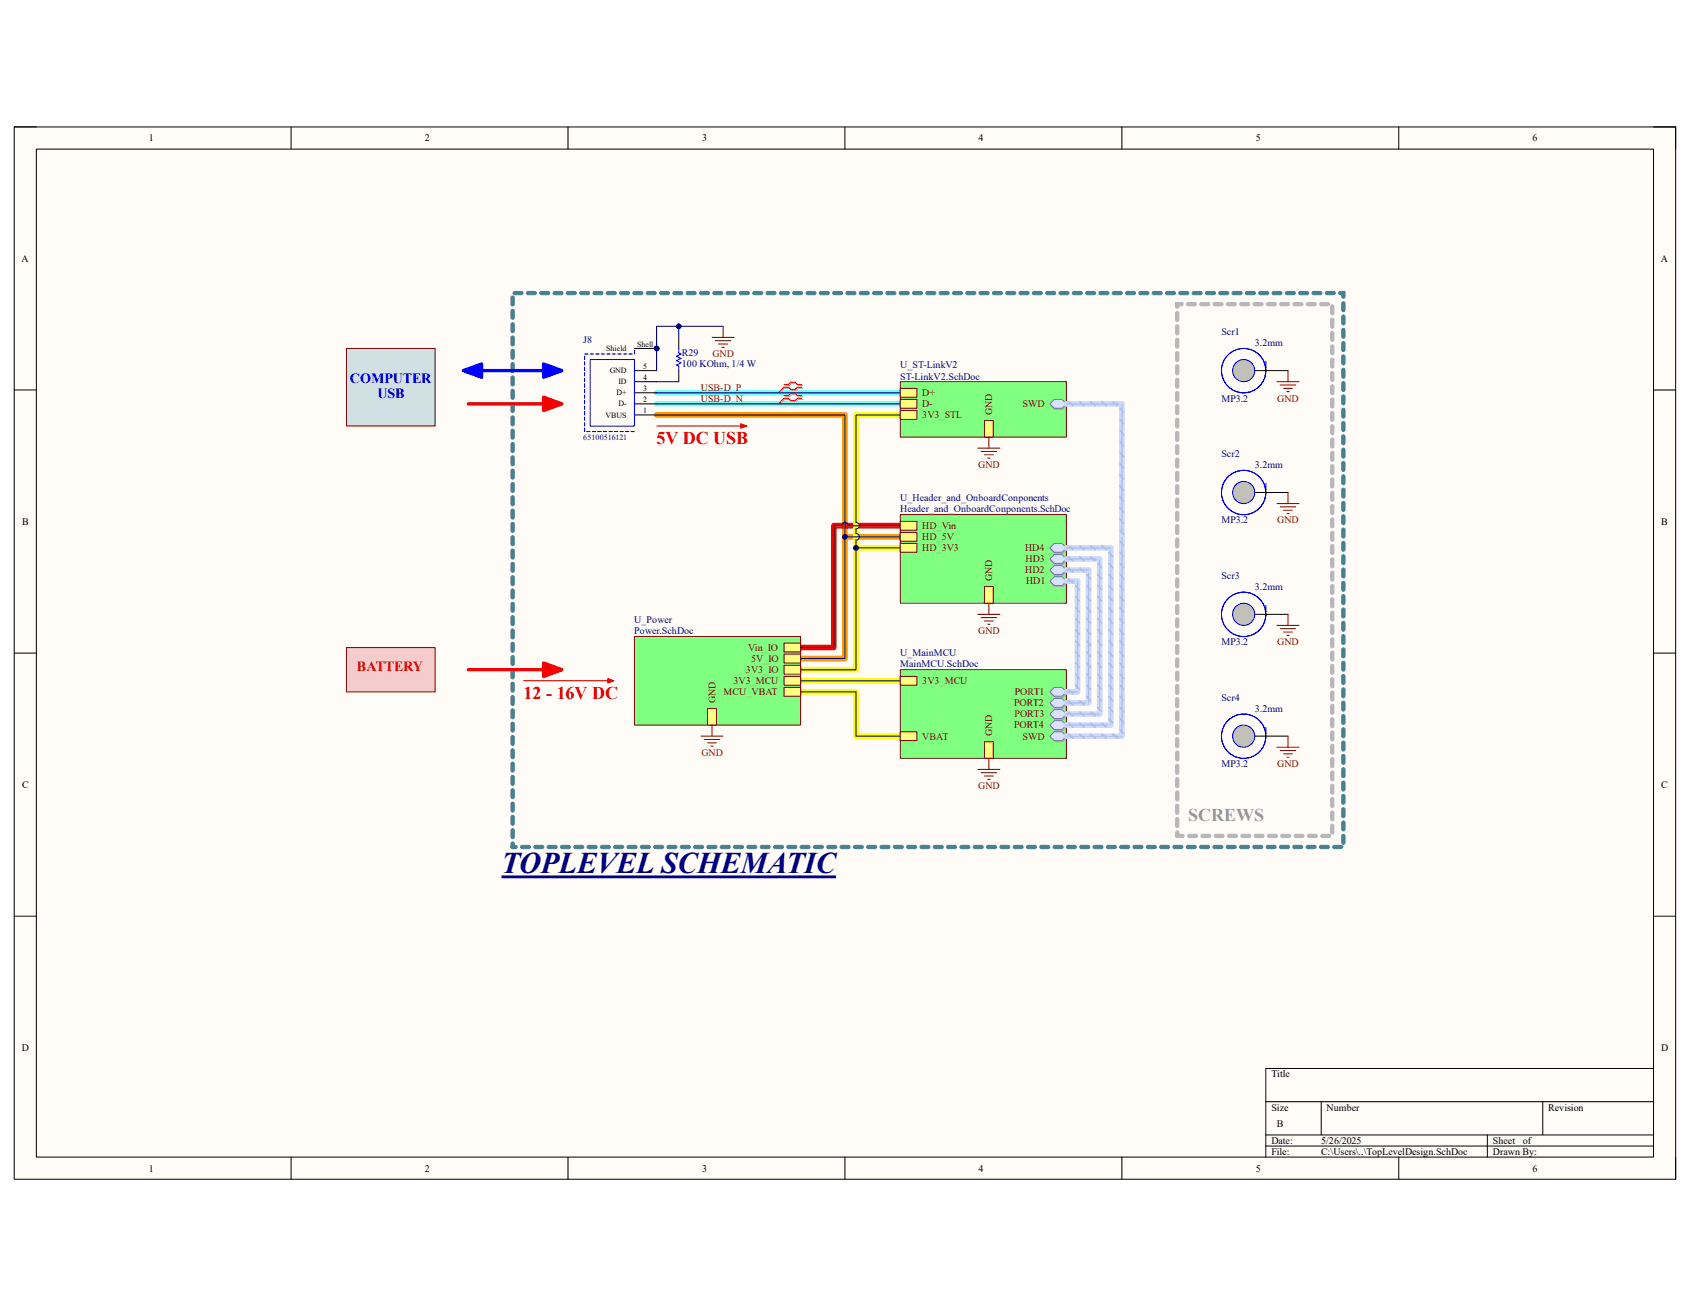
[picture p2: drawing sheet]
<svg xmlns="http://www.w3.org/2000/svg" width="279mm" height="216mm" viewBox="0 0 279 216" stroke-linecap="round" stroke-linejoin="round" font-family="sans-serif">
<defs><g id="words">
<text font-size="5" fill="#000080" x="82.9" y="144.4">TOPLEVEL SCHEMATIC</text>
<g font-size="3" fill="#f00">
<text x="108.5" y="73.4">5V DC USB</text>
<text x="86.6" y="115.5">12 - 16V DC</text>
</g>
<text font-size="3" fill="#999" x="196.4" y="135.7">SCREWS</text>
<g font-size="2.3" fill="#00f">
<text x="57.8" y="63.3">COMPUTER</text>
<text x="62.4" y="65.9">USB</text>
</g>
<text font-size="2.3" fill="#f00" x="59" y="110.9">BATTERY</text>
<g font-size="1.7">
<text x="24.6" y="23.4">1</text>
<text x="70.2" y="23.4">2</text>
<text x="116.1" y="23.4">3</text>
<text x="161.8" y="23.4">4</text>
<text x="207.6" y="23.4">5</text>
<text x="253.4" y="23.4">6</text>
<text x="3.6" y="43.3">A</text>
<text x="274.6" y="43.3">A</text>
<text x="208.9" y="60.9">1</text>
<text x="208.9" y="81">1</text>
<text x="3.6" y="86.7">B</text>
<text x="274.7" y="86.7">B</text>
<text x="208.9" y="101.2">1</text>
<text x="208.9" y="121.3">1</text>
<text x="3.6" y="130.3">C</text>
<text x="274.7" y="130.3">C</text>
<text x="3.6" y="173.7">D</text>
<text x="274.6" y="173.7">D</text>
<text x="210.2" y="178.1">Title</text>
<text x="210.2" y="183.6">Size</text>
<text x="219.3" y="183.6">Number</text>
<text x="256" y="183.6">Revision</text>
<text x="210.2" y="189.1">Date:</text>
<text x="210.2" y="190.9">File:</text>
<text x="211.1" y="186.4">B</text>
<text x="218.4" y="189.1">5/26/2025</text>
<text x="218.4" y="190.9">C:\Users\..\TopLevelDesign.SchDoc</text>
<text x="246.8" y="189.1">Sheet</text>
<text x="246.8" y="190.9">Drawn By:</text>
<text x="251.8" y="189.1">of</text>
<text x="24.6" y="193.7">1</text>
<text x="70.2" y="193.7">2</text>
<text x="116.1" y="193.7">3</text>
<text x="161.8" y="193.7">4</text>
<text x="207.6" y="193.7">5</text>
<text x="253.4" y="193.7">6</text>
</g>
<g font-size="1.7" fill="#000080">
<text x="96.4" y="56.7">J8</text>
<text x="112.7" y="58.9">R29</text>
<text x="201.9" y="55.4">Scr1</text>
<text x="207.4" y="57.2">3.2mm</text>
<text x="112.7" y="60.7">100 KOhm, 1/4 W</text>
<text x="148.8" y="60.9">U_ST-LinkV2</text>
<text x="148.8" y="62.7">ST-LinkV2.SchDoc</text>
<text x="201.9" y="66.4">MP3.2</text>
<text x="201.9" y="75.6">Scr2</text>
<text x="207.4" y="77.4">3.2mm</text>
<text x="148.8" y="82.9">U_Header_and_OnboardConponents</text>
<text x="148.8" y="84.7">Header_and_OnboardConponents.SchDoc</text>
<text x="201.9" y="86.5">MP3.2</text>
<text x="201.9" y="95.7">Scr3</text>
<text x="207.4" y="97.5">3.2mm</text>
<text x="104.9" y="103">U_Power</text>
<text x="104.9" y="104.9">Power.SchDoc</text>
<text x="201.9" y="106.7">MP3.2</text>
<text x="148.8" y="108.5">U_MainMCU</text>
<text x="148.8" y="110.3">MainMCU.SchDoc</text>
<text x="201.9" y="115.8">Scr4</text>
<text x="207.4" y="117.6">3.2mm</text>
<text x="201.9" y="126.8">MP3.2</text>
</g>
<g font-size="1.7" fill="#800000">
<text x="117.8" y="59.1">GND</text>
<text x="115.9" y="64.6">USB-D_P</text>
<text x="152.5" y="65.5">D+</text>
<text x="115.9" y="66.4">USB-D_N</text>
<text x="152.5" y="67.3">D-</text>
<text x="152.5" y="69.1">3V3_STL</text>
<text x="164" y="68.6" transform="rotate(-90 164 68.6)">GND</text>
<text x="169" y="67.3">SWD</text>
<text x="211.2" y="66.4">GND</text>
<text x="161.7" y="77.4">GND</text>
<text x="152.5" y="89.3">HD_5V</text>
<text x="152.5" y="87.5">HD_Vin</text>
<text x="211.2" y="86.5">GND</text>
<text x="152.5" y="91.1">HD_3V3</text>
<text x="169.5" y="91.1">HD4</text>
<text x="169.5" y="94.8">HD2</text>
<text x="169.5" y="92.9">HD3</text>
<text x="164" y="96.1" transform="rotate(-90 164 96.1)">GND</text>
<text x="169.6" y="96.6">HD1</text>
<text x="123.7" y="107.6">Vin_IO</text>
<text x="161.7" y="104.9">GND</text>
<text x="211.2" y="106.7">GND</text>
<text x="121.2" y="113.1">3V3_MCU</text>
<text x="123.3" y="111.3">3V3_IO</text>
<text x="124.2" y="109.4">5V_IO</text>
<text x="152.5" y="113.1">3V3_MCU</text>
<text x="118.3" y="116.2" transform="rotate(-90 118.3 116.2)">GND</text>
<text x="119.6" y="114.9">MCU_VBAT</text>
<text x="167.6" y="116.8">PORT2</text>
<text x="167.7" y="118.6">PORT3</text>
<text x="167.8" y="114.9">PORT1</text>
<text x="116" y="125">GND</text>
<text x="152.5" y="122.3">VBAT</text>
<text x="164" y="121.7" transform="rotate(-90 164 121.7)">GND</text>
<text x="167.6" y="120.4">PORT4</text>
<text x="169" y="122.3">SWD</text>
<text x="161.7" y="130.5">GND</text>
<text x="211.2" y="126.8">GND</text>
</g>
<g font-size="1.3">
<text x="100.2" y="58">Shield</text>
<text x="105.3" y="57.3">Shell</text>
<text x="100.8" y="61.7">GND</text>
<text x="101.9" y="65.4">D+</text>
<text x="102.2" y="63.5">ID</text>
<text x="106.3" y="64.6">3</text>
<text x="106.3" y="62.8">4</text>
<text x="106.3" y="61">5</text>
<text x="100.1" y="69">VBUS</text>
<text x="102.2" y="67.2">D-</text>
<text x="106.3" y="68.3">1</text>
<text x="106.3" y="66.5">2</text>
</g>
<text font-size="1.3" fill="#000080" x="96.4" y="72.7">65100516121</text>
</g></defs>
<path d="M2.3 21h274.7v173.9h-274.7z" fill-rule="evenodd" fill="#fffcf8"/>
<path d="M2.3 21h274.7v173.9h-274.7z" fill="none" stroke="#000" stroke-width=".17"/>
<path d="M6 24.6h267.4v166.7h-267.4z" fill-rule="evenodd" fill="#fffcf8"/>
<g fill="none" stroke="#000" stroke-width=".17">
<path d="M2.3 21h3.7M6 24.6h267.4v166.7h-267.4zM48.1 21v3.6M93.9 21v3.6M139.7 21v3.6M185.5 21v3.6M231.2 21v3.6M273.4 21h3.6v3.6M2.3 64.5h3.7M273.4 64.5h3.6M2.3 108h3.7M273.4 108h3.6"/>
<path d="M2.3 151.5h3.7M273.4 151.5h3.6M273.4 176.6h-64.1v14.7M48.1 191.3v3.6M93.9 191.3v3.6M139.7 191.3v3.6M185.5 191.3v3.6M209.3 182.1h64.1M209.3 187.6h64.1M209.3 189.5h64.1M218.4 182.1v5.5M231.2 191.3v3.6"/>
<path d="M245.9 187.6v3.7M255.1 182.1v5.5M277 191.3v3.6"/>
</g>
<path d="M148.8 68.6h-7.3v22M148.8 90.6h-7.3v20.1h-9.1M132.4 114.4h9.1v7.3h7.3M132.4 112.5h16.4" fill="none" stroke="#ff0" stroke-width=".93"/>
<path d="M108.6 68.6h31.1v20.1M148.8 88.7h-9.1v20.2h-7.3" fill="none" stroke="#f90" stroke-width=".93"/>
<path d="M108.6 64.9h40.2M108.6 66.8h40.2" fill="none" stroke="#6effff" stroke-width=".93"/>
<path d="M148.8 86.9h-10.9v20.2h-5.5" fill="none" stroke="#f00" stroke-width=".93"/>
<path d="M104.9 105.2h27.5v14.7h-27.5z" fill-rule="evenodd" fill="#80ff80"/>
<path d="M104.9 105.2h27.5v14.7h-27.5z" fill="none" stroke="#800000" stroke-width=".17"/>
<path d="M129.6 106.3h2.8v1.5h-2.8z" fill-rule="evenodd" fill="#ffff80"/>
<path d="M129.6 106.3h2.8v1.5h-2.8z" fill="none" stroke="#800000" stroke-width=".17"/>
<path d="M129.6 108.1h2.8v1.5h-2.8z" fill-rule="evenodd" fill="#ffff80"/>
<path d="M129.6 108.1h2.8v1.5h-2.8z" fill="none" stroke="#800000" stroke-width=".17"/>
<path d="M129.6 110h2.8v1.4h-2.8z" fill-rule="evenodd" fill="#ffff80"/>
<path d="M129.6 110h2.8v1.4h-2.8z" fill="none" stroke="#800000" stroke-width=".17"/>
<path d="M129.6 111.8h2.8v1.5h-2.8z" fill-rule="evenodd" fill="#ffff80"/>
<path d="M129.6 111.8h2.8v1.5h-2.8z" fill="none" stroke="#800000" stroke-width=".17"/>
<path d="M129.6 113.6h2.8v1.5h-2.8z" fill-rule="evenodd" fill="#ffff80"/>
<path d="M129.6 113.6h2.8v1.5h-2.8z" fill="none" stroke="#800000" stroke-width=".17"/>
<path d="M117 117.1h1.4v2.8h-1.4z" fill-rule="evenodd" fill="#ffff80"/>
<path d="M117 117.1h1.4v2.8h-1.4z" fill="none" stroke="#800000" stroke-width=".17"/>
<circle cx="108.6" cy="57.6" r=".37" fill="#000080"/>
<circle cx="108.6" cy="57.6" r=".37" fill="none" stroke="#000080" stroke-width=".17"/>
<path d="M104.9 57.6h3.7M104.9 68.6h3.7M104.9 66.8h3.7M104.9 64.9h3.7M104.9 63.1h3.7M104.9 61.3h3.7" fill="none" stroke="#000" stroke-width=".17"/>
<circle cx="108.6" cy="57.6" r=".37" fill="#000080"/>
<circle cx="108.6" cy="57.6" r=".37" fill="none" stroke="#000080" stroke-width=".17"/>
<g fill="none" stroke="#00f" stroke-width=".17">
<path d="M96.7 58.9v.5M96.7 59.8v.6M96.7 58.5h.5M97.6 59.4h7.3v11h-7.3zM97.6 58.5h.5M98.5 58.5h.6M99.4 58.5h.6M100.3 58.5h.6M101.2 58.5h.6M102.1 58.5h.6M103.1 58.5h.5M104 58.5h.5"/>
<path d="M104.9 57.9v.6M96.7 60.7v.6M96.7 61.6v.6M96.7 62.5v.6M96.7 63.4v.6M96.7 64.4v.5M96.7 65.3v.5M96.7 66.2v.6M96.7 67.1v.6M96.7 68v.6M96.7 68.9v.6M96.7 69.9v.5"/>
<path d="M96.7 70.8v.5M97 71.3h.6M97.9 71.3h.6M98.8 71.3h.6M99.7 71.3h.6M100.7 71.3h.5M101.6 71.3h.5M102.5 71.3h.6M103.4 71.3h.6M104.3 71.3h.6"/>
</g>
<path d="M148.8 110.7h27.5v14.7h-27.5z" fill-rule="evenodd" fill="#80ff80"/>
<path d="M148.8 110.7h27.5v14.7h-27.5z" fill="none" stroke="#800000" stroke-width=".17"/>
<path d="M148.8 121h2.8v1.4h-2.8z" fill-rule="evenodd" fill="#ffff80"/>
<path d="M148.8 121h2.8v1.4h-2.8z" fill="none" stroke="#800000" stroke-width=".17"/>
<path d="M174.4 119.3h1.3l.7 .8-.7 .7h-1.3l-.7-.7z" fill-rule="evenodd" fill="#bac0ca"/>
<path d="M174.4 119.3h1.3l.7 .8-.7 .7h-1.3l-.7-.7z" fill="none" stroke="#a6acb6" stroke-width=".17"/>
<path d="M173.6 119.9l.7-.8h1.3l.7 .8-.7 .7h-1.3z" fill-rule="evenodd" fill="#d5e4ff"/>
<path d="M173.6 119.9l.7-.8h1.3l.7 .8-.7 .7h-1.3z" fill="none" stroke="#71809b" stroke-width=".17"/>
<path d="M174.4 117.5h1.3l.7 .7-.7 .8h-1.3l-.7-.8z" fill-rule="evenodd" fill="#bac0ca"/>
<path d="M174.4 117.5h1.3l.7 .7-.7 .8h-1.3l-.7-.8z" fill="none" stroke="#a6acb6" stroke-width=".17"/>
<path d="M173.6 118l.7-.7h1.3l.7 .7-.7 .8h-1.3z" fill-rule="evenodd" fill="#d5e4ff"/>
<path d="M173.6 118l.7-.7h1.3l.7 .7-.7 .8h-1.3z" fill="none" stroke="#71809b" stroke-width=".17"/>
<path d="M174.4 115.7h1.3l.7 .7-.7 .7h-1.3l-.7-.7z" fill-rule="evenodd" fill="#bac0ca"/>
<path d="M174.4 115.7h1.3l.7 .7-.7 .7h-1.3l-.7-.7z" fill="none" stroke="#a6acb6" stroke-width=".17"/>
<path d="M173.6 116.2l.7-.7h1.3l.7 .7-.7 .7h-1.3z" fill-rule="evenodd" fill="#d5e4ff"/>
<path d="M173.6 116.2l.7-.7h1.3l.7 .7-.7 .7h-1.3z" fill="none" stroke="#71809b" stroke-width=".17"/>
<path d="M174.4 113.8h1.3l.7 .8-.7 .7h-1.3l-.7-.7z" fill-rule="evenodd" fill="#bac0ca"/>
<path d="M174.4 113.8h1.3l.7 .8-.7 .7h-1.3l-.7-.7z" fill="none" stroke="#a6acb6" stroke-width=".17"/>
<path d="M173.6 114.4l.7-.8h1.3l.7 .8-.7 .7h-1.3z" fill-rule="evenodd" fill="#d5e4ff"/>
<path d="M173.6 114.4l.7-.8h1.3l.7 .8-.7 .7h-1.3z" fill="none" stroke="#71809b" stroke-width=".17"/>
<path d="M174.4 121.1h1.3l.7 .8-.7 .7h-1.3l-.7-.7z" fill-rule="evenodd" fill="#bac0ca"/>
<path d="M174.4 121.1h1.3l.7 .8-.7 .7h-1.3l-.7-.7z" fill="none" stroke="#a6acb6" stroke-width=".17"/>
<path d="M173.6 121.7l.7-.7h1.3l.7 .7-.7 .7h-1.3z" fill-rule="evenodd" fill="#d5e4ff"/>
<path d="M173.6 121.7l.7-.7h1.3l.7 .7-.7 .7h-1.3z" fill="none" stroke="#71809b" stroke-width=".17"/>
<path d="M148.8 111.8h2.8v1.5h-2.8z" fill-rule="evenodd" fill="#ffff80"/>
<path d="M148.8 111.8h2.8v1.5h-2.8z" fill="none" stroke="#800000" stroke-width=".17"/>
<path d="M162.8 122.6h1.4v2.8h-1.4z" fill-rule="evenodd" fill="#ffff80"/>
<path d="M162.8 122.6h1.4v2.8h-1.4z" fill="none" stroke="#800000" stroke-width=".17"/>
<path d="M148.8 63.1h27.5v9.2h-27.5z" fill-rule="evenodd" fill="#80ff80"/>
<path d="M148.8 63.1h27.5v9.2h-27.5z" fill="none" stroke="#800000" stroke-width=".17"/>
<path d="M148.8 66h2.8v1.5h-2.8z" fill-rule="evenodd" fill="#ffff80"/>
<path d="M148.8 66h2.8v1.5h-2.8z" fill="none" stroke="#800000" stroke-width=".17"/>
<path d="M148.8 64.2h2.8v1.5h-2.8z" fill-rule="evenodd" fill="#ffff80"/>
<path d="M148.8 64.2h2.8v1.5h-2.8z" fill="none" stroke="#800000" stroke-width=".17"/>
<path d="M148.8 67.9h2.8v1.4h-2.8z" fill-rule="evenodd" fill="#ffff80"/>
<path d="M148.8 67.9h2.8v1.4h-2.8z" fill="none" stroke="#800000" stroke-width=".17"/>
<path d="M173.7 67l.7-.8h1.3l.7 .8-.7 .7h-1.3z" fill-rule="evenodd" fill="#bac0ca"/>
<path d="M173.7 67l.7-.8h1.3l.7 .8-.7 .7h-1.3z" fill="none" stroke="#a6acb6" stroke-width=".17"/>
<path d="M174.3 66h1.3l.7 .8-.7 .7h-1.3l-.7-.7z" fill-rule="evenodd" fill="#d5e4ff"/>
<path d="M174.3 66h1.3l.7 .8-.7 .7h-1.3l-.7-.7z" fill="none" stroke="#71809b" stroke-width=".17"/>
<path d="M162.8 69.5h1.4v2.8h-1.4z" fill-rule="evenodd" fill="#ffff80"/>
<path d="M162.8 69.5h1.4v2.8h-1.4z" fill="none" stroke="#800000" stroke-width=".17"/>
<path d="M148.8 85.1h27.5v14.6h-27.5z" fill-rule="evenodd" fill="#80ff80"/>
<path d="M148.8 85.1h27.5v14.6h-27.5z" fill="none" stroke="#800000" stroke-width=".17"/>
<path d="M148.8 88h2.8v1.5h-2.8z" fill-rule="evenodd" fill="#ffff80"/>
<path d="M148.8 88h2.8v1.5h-2.8z" fill="none" stroke="#800000" stroke-width=".17"/>
<path d="M148.8 89.8h2.8v1.5h-2.8z" fill-rule="evenodd" fill="#ffff80"/>
<path d="M148.8 89.8h2.8v1.5h-2.8z" fill="none" stroke="#800000" stroke-width=".17"/>
<path d="M173.7 90.8l.7-.8h1.3l.7 .8-.7 .7h-1.3z" fill-rule="evenodd" fill="#bac0ca"/>
<path d="M173.7 90.8l.7-.8h1.3l.7 .8-.7 .7h-1.3z" fill="none" stroke="#a6acb6" stroke-width=".17"/>
<path d="M173.6 90.6l.7-.8h1.3l.7 .8-.7 .7h-1.3z" fill-rule="evenodd" fill="#d5e4ff"/>
<path d="M173.6 90.6l.7-.8h1.3l.7 .8-.7 .7h-1.3z" fill="none" stroke="#71809b" stroke-width=".17"/>
<path d="M173.7 92.6l.7-.7h1.3l.7 .7-.7 .7h-1.3z" fill-rule="evenodd" fill="#bac0ca"/>
<path d="M173.7 92.6l.7-.7h1.3l.7 .7-.7 .7h-1.3z" fill="none" stroke="#a6acb6" stroke-width=".17"/>
<path d="M173.6 92.4l.7-.7h1.3l.7 .7-.7 .7h-1.3z" fill-rule="evenodd" fill="#d5e4ff"/>
<path d="M173.6 92.4l.7-.7h1.3l.7 .7-.7 .7h-1.3z" fill="none" stroke="#71809b" stroke-width=".17"/>
<path d="M173.7 94.4l.7-.7h1.3l.7 .7-.7 .7h-1.3z" fill-rule="evenodd" fill="#bac0ca"/>
<path d="M173.7 94.4l.7-.7h1.3l.7 .7-.7 .7h-1.3z" fill="none" stroke="#a6acb6" stroke-width=".17"/>
<path d="M173.6 94.2l.7-.7h1.3l.7 .7-.7 .8h-1.3z" fill-rule="evenodd" fill="#d5e4ff"/>
<path d="M173.6 94.2l.7-.7h1.3l.7 .7-.7 .8h-1.3z" fill="none" stroke="#71809b" stroke-width=".17"/>
<path d="M173.7 96.2l.7-.7h1.3l.7 .7-.7 .8h-1.3z" fill-rule="evenodd" fill="#bac0ca"/>
<path d="M173.7 96.2l.7-.7h1.3l.7 .7-.7 .8h-1.3z" fill="none" stroke="#a6acb6" stroke-width=".17"/>
<path d="M173.6 96.1l.7-.8h1.3l.7 .8-.7 .7h-1.3z" fill-rule="evenodd" fill="#d5e4ff"/>
<path d="M173.6 96.1l.7-.8h1.3l.7 .8-.7 .7h-1.3z" fill="none" stroke="#71809b" stroke-width=".17"/>
<path d="M162.8 97h1.4v2.7h-1.4z" fill-rule="evenodd" fill="#ffff80"/>
<path d="M162.8 97h1.4v2.7h-1.4z" fill="none" stroke="#800000" stroke-width=".17"/>
<path d="M148.8 86.2h2.8v1.4h-2.8z" fill-rule="evenodd" fill="#ffff80"/>
<g fill="none" stroke="#800000" stroke-width=".17">
<path d="M117.7 55.8h3.7M118.3 56.3h2.5M118.8 56.9h1.5M119.4 57.4h.3M119.5 53.9v1.9M161.7 74.1h3.6M162.2 74.6h2.6M162.8 75.2h1.4M163.3 75.7h.4M163.5 72.3v1.8M148.8 86.2h2.8v1.4h-2.8zM163.5 99.7v1.9"/>
<path d="M117.7 119.9v1.8M161.7 101.6h3.6M162.2 102.1h2.6M162.8 102.7h1.4M163.3 103.2h.4M115.9 121.7h3.6M116.4 122.2h2.6M117 122.8h1.4M117.5 123.3h.4M161.7 127.2h3.6M162.2 127.7h2.6M162.8 128.3h1.4"/>
<path d="M163.3 128.8h.4M163.5 125.4v1.8"/>
</g>
<path d="M84.5 139.3a.28 .28 0 0 1 .3-.1 .28 .28 0 0 1 .2 .3v.5a.28 .28 0 0 1-.2 .3 .28 .28 0 0 1-.3-.3zM84.5 137.1a.28 .28 0 0 1 .3-.1 .28 .28 0 0 1 .2 .3v1.1a.28 .28 0 0 1-.2 .2 .28 .28 0 0 1-.3-.2zM84.5 134.9a.28 .28 0 0 1 .3-.1 .28 .28 0 0 1 .2 .3v1.1a.28 .28 0 0 1-.2 .2 .28 .28 0 0 1-.3-.2zM84.5 132.7a.28 .28 0 0 1 .3-.1 .28 .28 0 0 1 .2 .3v1.1a.28 .28 0 0 1-.2 .2 .28 .28 0 0 1-.3-.2zM84.5 130.5a.28 .28 0 0 1 .3-.1 .28 .28 0 0 1 .2 .3v1.1a.28 .28 0 0 1-.2 .2 .28 .28 0 0 1-.3-.2zM84.5 128.3a.28 .28 0 0 1 .3-.1 .28 .28 0 0 1 .2 .3v1.1a.28 .28 0 0 1-.2 .2 .28 .28 0 0 1-.3-.2zM84.5 126.1a.28 .28 0 0 1 .3-.1 .28 .28 0 0 1 .2 .3v1.1a.28 .28 0 0 1-.2 .2 .28 .28 0 0 1-.3-.2zM84.5 123.9a.28 .28 0 0 1 .3-.1 .28 .28 0 0 1 .2 .3v1.1a.28 .28 0 0 1-.2 .2 .28 .28 0 0 1-.3-.2zM84.5 121.7a.28 .28 0 0 1 .3-.1 .28 .28 0 0 1 .2 .3v1.1a.28 .28 0 0 1-.2 .2 .28 .28 0 0 1-.3-.2zM84.5 119.5a.28 .28 0 0 1 .3-.1 .28 .28 0 0 1 .2 .3v1.1a.28 .28 0 0 1-.2 .2 .28 .28 0 0 1-.3-.2zM84.5 117.3a.28 .28 0 0 1 .3-.1 .28 .28 0 0 1 .2 .3v1.1a.28 .28 0 0 1-.2 .2 .28 .28 0 0 1-.3-.2zM84.5 115.1a.28 .28 0 0 1 .3-.1 .28 .28 0 0 1 .2 .3v1.1a.28 .28 0 0 1-.2 .2 .28 .28 0 0 1-.3-.2zM84.5 112.9a.28 .28 0 0 1 .3-.1 .28 .28 0 0 1 .2 .3v1.1a.28 .28 0 0 1-.2 .2 .28 .28 0 0 1-.3-.2zM84.5 110.7a.28 .28 0 0 1 .3-.1 .28 .28 0 0 1 .2 .2v1.2a.28 .28 0 0 1-.2 .2 .28 .28 0 0 1-.3-.2zM84.5 108.5a.28 .28 0 0 1 .3-.1 .28 .28 0 0 1 .2 .2v1.1a.28 .28 0 0 1-.2 .3 .28 .28 0 0 1-.3-.3zM84.5 106.3a.28 .28 0 0 1 .3-.1 .28 .28 0 0 1 .2 .2v1.1a.28 .28 0 0 1-.2 .3 .28 .28 0 0 1-.3-.3zM84.5 104.1a.28 .28 0 0 1 .3-.1 .28 .28 0 0 1 .2 .2v1.1a.28 .28 0 0 1-.2 .3 .28 .28 0 0 1-.3-.3zM84.5 101.9a.28 .28 0 0 1 .3-.1 .28 .28 0 0 1 .2 .2v1.1a.28 .28 0 0 1-.2 .3 .28 .28 0 0 1-.3-.3zM84.5 99.7a.28 .28 0 0 1 .3-.1 .28 .28 0 0 1 .2 .2v1.1a.28 .28 0 0 1-.2 .3 .28 .28 0 0 1-.3-.3zM84.5 97.5a.28 .28 0 0 1 .3-.1 .28 .28 0 0 1 .2 .2v1.1a.28 .28 0 0 1-.2 .3 .28 .28 0 0 1-.3-.3zM84.5 95.3a.28 .28 0 0 1 .3-.1 .28 .28 0 0 1 .2 .2v1.1a.28 .28 0 0 1-.2 .3 .28 .28 0 0 1-.3-.3zM84.5 93.1a.28 .28 0 0 1 .3-.1 .28 .28 0 0 1 .2 .2v1.1a.28 .28 0 0 1-.2 .3 .28 .28 0 0 1-.3-.3zM84.5 90.9a.28 .28 0 0 1 .3-.1 .28 .28 0 0 1 .2 .2v1.1a.28 .28 0 0 1-.2 .3 .28 .28 0 0 1-.3-.3zM84.5 88.7a.28 .28 0 0 1 .3-.1 .28 .28 0 0 1 .2 .2v1.1a.28 .28 0 0 1-.2 .3 .28 .28 0 0 1-.3-.3zM84.5 86.5a.28 .28 0 0 1 .3-.1 .28 .28 0 0 1 .2 .2v1.1a.28 .28 0 0 1-.2 .3 .28 .28 0 0 1-.3-.3zM84.5 84.3a.28 .28 0 0 1 .3-.1 .28 .28 0 0 1 .2 .2v1.1a.28 .28 0 0 1-.2 .3 .28 .28 0 0 1-.3-.3zM84.5 82.1a.28 .28 0 0 1 .3-.1 .28 .28 0 0 1 .2 .2v1.1a.28 .28 0 0 1-.2 .3 .28 .28 0 0 1-.3-.3zM84.5 79.9a.28 .28 0 0 1 .3-.1 .28 .28 0 0 1 .2 .2v1.1a.28 .28 0 0 1-.2 .3 .28 .28 0 0 1-.3-.3zM84.5 77.7a.28 .28 0 0 1 .3-.1 .28 .28 0 0 1 .2 .2v1.1a.28 .28 0 0 1-.2 .3 .28 .28 0 0 1-.3-.3zM84.5 75.5a.28 .28 0 0 1 .3-.1 .28 .28 0 0 1 .2 .2v1.1a.28 .28 0 0 1-.2 .3 .28 .28 0 0 1-.3-.3zM84.5 73.3a.28 .28 0 0 1 .3-.1 .28 .28 0 0 1 .2 .2v1.1a.28 .28 0 0 1-.2 .3 .28 .28 0 0 1-.3-.3zM84.5 71.1a.28 .28 0 0 1 .3-.1 .28 .28 0 0 1 .2 .2v1.1a.28 .28 0 0 1-.2 .3 .28 .28 0 0 1-.3-.3zM84.5 68.9a.28 .28 0 0 1 .3-.1 .28 .28 0 0 1 .2 .2v1.1a.28 .28 0 0 1-.2 .3 .28 .28 0 0 1-.3-.3zM84.5 66.7a.28 .28 0 0 1 .3-.1 .28 .28 0 0 1 .2 .2v1.1a.28 .28 0 0 1-.2 .3 .28 .28 0 0 1-.3-.3zM84.5 64.5a.28 .28 0 0 1 .3-.1 .28 .28 0 0 1 .2 .2v1.1a.28 .28 0 0 1-.2 .3 .28 .28 0 0 1-.3-.3zM84.5 62.3a.28 .28 0 0 1 .3-.1 .28 .28 0 0 1 .2 .2v1.1a.28 .28 0 0 1-.2 .3 .28 .28 0 0 1-.3-.3zM84.5 60.1a.28 .28 0 0 1 .3-.1 .28 .28 0 0 1 .2 .2v1.1a.28 .28 0 0 1-.2 .3 .28 .28 0 0 1-.3-.3zM84.5 57.9a.28 .28 0 0 1 .3-.1 .28 .28 0 0 1 .2 .2v1.1a.28 .28 0 0 1-.2 .3 .28 .28 0 0 1-.3-.3zM84.5 55.7a.28 .28 0 0 1 .3-.1 .28 .28 0 0 1 .2 .2v1.1a.28 .28 0 0 1-.2 .3 .28 .28 0 0 1-.3-.3zM84.5 53.5a.28 .28 0 0 1 .3-.1 .28 .28 0 0 1 .2 .2v1.1a.28 .28 0 0 1-.2 .3 .28 .28 0 0 1-.3-.3zM84.5 51.3a.28 .28 0 0 1 .3-.2 .28 .28 0 0 1 .2 .3v1.1a.28 .28 0 0 1-.2 .3 .28 .28 0 0 1-.3-.3zM84.5 49.1a.28 .28 0 0 1 .3-.2 .28 .28 0 0 1 .2 .3v1.1a.28 .28 0 0 1-.2 .3 .28 .28 0 0 1-.3-.3zM85 48.2h1.2a.28 .28 0 0 1 .3 .3 .28 .28 0 0 1-.3 .2h-1.1a.27 .27 0 0 1-.3-.2 .27 .27 0 0 1 .2-.3zM87.2 48.2h1.2a.28 .28 0 0 1 .3 .3 .28 .28 0 0 1-.3 .2h-1.1a.27 .27 0 0 1-.3-.2 .27 .27 0 0 1 .2-.3zM89.4 48.2h1.2a.28 .28 0 0 1 .3 .3 .28 .28 0 0 1-.3 .2h-1.1a.27 .27 0 0 1-.3-.2 .27 .27 0 0 1 .2-.3zM91.6 48.2h1.2a.28 .28 0 0 1 .3 .3 .28 .28 0 0 1-.3 .2h-1.1a.27 .27 0 0 1-.3-.2 .27 .27 0 0 1 .2-.3zM93.8 48.2h1.2a.28 .28 0 0 1 .3 .3 .28 .28 0 0 1-.3 .2h-1.1a.27 .27 0 0 1-.3-.2 .27 .27 0 0 1 .2-.3zM96 48.2h1.2a.28 .28 0 0 1 .3 .3 .28 .28 0 0 1-.3 .2h-1.1a.27 .27 0 0 1-.3-.2 .27 .27 0 0 1 .2-.3zM98.2 48.2h1.2a.28 .28 0 0 1 .3 .3 .28 .28 0 0 1-.3 .2h-1.1a.27 .27 0 0 1-.3-.2 .27 .27 0 0 1 .2-.3zM100.4 48.2h1.2a.28 .28 0 0 1 .3 .3 .28 .28 0 0 1-.3 .2h-1.1a.27 .27 0 0 1-.3-.2 .27 .27 0 0 1 .2-.3zM102.6 48.2h1.2a.28 .28 0 0 1 .3 .3 .28 .28 0 0 1-.3 .2h-1.1a.27 .27 0 0 1-.3-.2 .27 .27 0 0 1 .2-.3zM104.8 48.2h1.2a.28 .28 0 0 1 .3 .3 .28 .28 0 0 1-.3 .2h-1.1a.27 .27 0 0 1-.3-.2 .27 .27 0 0 1 .2-.3zM107 48.2h1.2a.28 .28 0 0 1 .3 .3 .28 .28 0 0 1-.3 .2h-1.1a.27 .27 0 0 1-.3-.2 .27 .27 0 0 1 .2-.3zM109.2 48.2h1.2a.28 .28 0 0 1 .3 .3 .28 .28 0 0 1-.3 .2h-1.1a.27 .27 0 0 1-.3-.2 .27 .27 0 0 1 .2-.3zM111.4 48.2h1.2a.28 .28 0 0 1 .3 .3 .28 .28 0 0 1-.3 .2h-1.1a.27 .27 0 0 1-.3-.2 .27 .27 0 0 1 .2-.3zM113.6 48.2h1.2a.28 .28 0 0 1 .3 .3 .28 .28 0 0 1-.3 .2h-1.1a.27 .27 0 0 1-.3-.2 .27 .27 0 0 1 .2-.3zM115.8 48.2h1.2a.28 .28 0 0 1 .3 .3 .28 .28 0 0 1-.3 .2h-1.1a.27 .27 0 0 1-.2-.2 .27 .27 0 0 1 .1-.3zM118 48.2h1.2a.28 .28 0 0 1 .3 .3 .28 .28 0 0 1-.3 .2h-1.1a.27 .27 0 0 1-.2-.2 .27 .27 0 0 1 .1-.3zM120.2 48.2h1.2a.28 .28 0 0 1 .3 .3 .28 .28 0 0 1-.3 .2h-1.1a.27 .27 0 0 1-.2-.2 .27 .27 0 0 1 .1-.3zM122.4 48.2h1.2a.28 .28 0 0 1 .3 .3 .28 .28 0 0 1-.3 .2h-1.1a.27 .27 0 0 1-.2-.2 .27 .27 0 0 1 .1-.3zM124.6 48.2h1.2a.28 .28 0 0 1 .3 .3 .28 .28 0 0 1-.3 .2h-1.1a.27 .27 0 0 1-.2-.2 .27 .27 0 0 1 .1-.3zM126.8 48.2h1.2a.28 .28 0 0 1 .3 .3 .28 .28 0 0 1-.3 .2h-1.1a.27 .27 0 0 1-.2-.2 .27 .27 0 0 1 .1-.3zM129 48.2h1.2a.28 .28 0 0 1 .3 .3 .28 .28 0 0 1-.3 .2h-1.1a.27 .27 0 0 1-.2-.2 .27 .27 0 0 1 .1-.3zM131.2 48.2h1.2a.28 .28 0 0 1 .3 .3 .28 .28 0 0 1-.3 .2h-1.1a.27 .27 0 0 1-.2-.2 .27 .27 0 0 1 .1-.3zM133.4 48.2h1.2a.28 .28 0 0 1 .3 .3 .28 .28 0 0 1-.3 .2h-1.1a.27 .27 0 0 1-.2-.2 .27 .27 0 0 1 .1-.3zM135.6 48.2h1.2a.28 .28 0 0 1 .3 .3 .28 .28 0 0 1-.3 .2h-1.1a.27 .27 0 0 1-.2-.2 .27 .27 0 0 1 .1-.3zM137.8 48.2h1.2a.28 .28 0 0 1 .3 .3 .28 .28 0 0 1-.3 .2h-1.1a.27 .27 0 0 1-.2-.2 .27 .27 0 0 1 .1-.3zM140 48.2h1.2a.28 .28 0 0 1 .3 .3 .28 .28 0 0 1-.3 .2h-1.1a.27 .27 0 0 1-.2-.2 .27 .27 0 0 1 .1-.3zM142.2 48.2h1.2a.28 .28 0 0 1 .3 .3 .28 .28 0 0 1-.3 .2h-1.1a.27 .27 0 0 1-.2-.2 .27 .27 0 0 1 .1-.3zM144.4 48.2h1.2a.28 .28 0 0 1 .3 .3 .28 .28 0 0 1-.3 .2h-1.1a.27 .27 0 0 1-.2-.2 .27 .27 0 0 1 .1-.3zM146.6 48.2h1.2a.28 .28 0 0 1 .3 .3 .28 .28 0 0 1-.3 .2h-1.1a.27 .27 0 0 1-.2-.2 .27 .27 0 0 1 .1-.3zM148.8 48.2h1.2a.28 .28 0 0 1 .3 .3 .28 .28 0 0 1-.3 .2h-1.1a.27 .27 0 0 1-.2-.2 .27 .27 0 0 1 .1-.3zM151 48.2h1.2a.28 .28 0 0 1 .3 .3 .28 .28 0 0 1-.3 .2h-1.1a.27 .27 0 0 1-.2-.2 .27 .27 0 0 1 .1-.3zM153.2 48.2h1.2a.28 .28 0 0 1 .3 .3 .28 .28 0 0 1-.3 .2h-1.1a.27 .27 0 0 1-.2-.2 .27 .27 0 0 1 .1-.3zM155.4 48.2h1.2a.28 .28 0 0 1 .3 .3 .28 .28 0 0 1-.3 .2h-1.1a.27 .27 0 0 1-.2-.2 .27 .27 0 0 1 .1-.3zM157.6 48.2h1.2a.28 .28 0 0 1 .3 .3 .28 .28 0 0 1-.3 .2h-1.1a.27 .27 0 0 1-.2-.2 .27 .27 0 0 1 .1-.3zM159.8 48.2h1.2a.28 .28 0 0 1 .3 .3 .28 .28 0 0 1-.3 .2h-1.1a.27 .27 0 0 1-.2-.2 .27 .27 0 0 1 .1-.3zM162 48.2h1.2a.28 .28 0 0 1 .3 .3 .28 .28 0 0 1-.3 .2h-1.1a.27 .27 0 0 1-.2-.2 .27 .27 0 0 1 .1-.3zM164.2 48.2h1.2a.28 .28 0 0 1 .3 .3 .28 .28 0 0 1-.3 .2h-1.1a.27 .27 0 0 1-.2-.2 .27 .27 0 0 1 .1-.3zM166.4 48.2h1.3a.28 .28 0 0 1 .2 .3 .28 .28 0 0 1-.2 .2h-1.2a.27 .27 0 0 1-.2-.2 .27 .27 0 0 1 .1-.3zM168.6 48.2h1.3a.28 .28 0 0 1 .2 .3 .28 .28 0 0 1-.2 .2h-1.1a.27 .27 0 0 1-.3-.2 .27 .27 0 0 1 .1-.3zM170.8 48.2h1.3a.28 .28 0 0 1 .2 .3 .28 .28 0 0 1-.2 .2h-1.1a.27 .27 0 0 1-.3-.2 .27 .27 0 0 1 .1-.3zM173 48.2h1.3a.28 .28 0 0 1 .2 .3 .28 .28 0 0 1-.2 .2h-1.1a.27 .27 0 0 1-.3-.2 .27 .27 0 0 1 .1-.3zM175.2 48.2h1.3a.28 .28 0 0 1 .2 .3 .28 .28 0 0 1-.2 .2h-1.1a.27 .27 0 0 1-.3-.2 .27 .27 0 0 1 .1-.3zM177.4 48.2h1.3a.28 .28 0 0 1 .2 .3 .28 .28 0 0 1-.2 .2h-1.1a.27 .27 0 0 1-.3-.2 .27 .27 0 0 1 .1-.3zM179.6 48.2h1.3a.28 .28 0 0 1 .2 .3 .28 .28 0 0 1-.2 .2h-1.1a.27 .27 0 0 1-.3-.2 .27 .27 0 0 1 .1-.3zM181.8 48.2h1.3a.28 .28 0 0 1 .2 .3 .28 .28 0 0 1-.2 .2h-1.1a.27 .27 0 0 1-.3-.2 .27 .27 0 0 1 .1-.3zM184 48.2h1.3a.28 .28 0 0 1 .2 .3 .28 .28 0 0 1-.2 .2h-1.1a.27 .27 0 0 1-.3-.2 .27 .27 0 0 1 .1-.3zM186.2 48.2h1.3a.28 .28 0 0 1 .2 .3 .28 .28 0 0 1-.2 .2h-1.1a.27 .27 0 0 1-.3-.2 .27 .27 0 0 1 .1-.3zM188.4 48.2h1.3a.28 .28 0 0 1 .2 .3 .28 .28 0 0 1-.2 .2h-1.1a.27 .27 0 0 1-.3-.2 .27 .27 0 0 1 .1-.3zM190.6 48.2h1.3a.28 .28 0 0 1 .2 .3 .28 .28 0 0 1-.2 .2h-1.1a.27 .27 0 0 1-.3-.2 .27 .27 0 0 1 .1-.3zM192.8 48.2h1.3a.28 .28 0 0 1 .2 .3 .28 .28 0 0 1-.2 .2h-1.1a.27 .27 0 0 1-.3-.2 .27 .27 0 0 1 .1-.3zM195 48.2h1.3a.28 .28 0 0 1 .2 .3 .28 .28 0 0 1-.2 .2h-1.1a.27 .27 0 0 1-.3-.2 .27 .27 0 0 1 .1-.3zM197.2 48.2h1.3a.28 .28 0 0 1 .2 .3 .28 .28 0 0 1-.2 .2h-1.1a.27 .27 0 0 1-.3-.2 .27 .27 0 0 1 .1-.3zM199.4 48.2h1.3a.28 .28 0 0 1 .2 .3 .28 .28 0 0 1-.2 .2h-1.1a.27 .27 0 0 1-.3-.2 .27 .27 0 0 1 .1-.3zM201.6 48.2h1.3a.28 .28 0 0 1 .2 .3 .28 .28 0 0 1-.2 .2h-1.1a.27 .27 0 0 1-.3-.2 .27 .27 0 0 1 .1-.3zM203.8 48.2h1.3a.28 .28 0 0 1 .2 .3 .28 .28 0 0 1-.2 .2h-1.1a.27 .27 0 0 1-.3-.2 .27 .27 0 0 1 .1-.3zM206 48.2h1.3a.28 .28 0 0 1 .2 .3 .28 .28 0 0 1-.2 .2h-1.1a.27 .27 0 0 1-.3-.2 .27 .27 0 0 1 .1-.3zM208.2 48.2h1.3a.28 .28 0 0 1 .3 .3 .28 .28 0 0 1-.3 .2h-1.1a.27 .27 0 0 1-.3-.2 .27 .27 0 0 1 .1-.3zM210.4 48.2h1.3a.28 .28 0 0 1 .3 .3 .28 .28 0 0 1-.3 .2h-1.1a.27 .27 0 0 1-.3-.2 .27 .27 0 0 1 .1-.3zM212.6 48.2h1.3a.28 .28 0 0 1 .3 .3 .28 .28 0 0 1-.3 .2h-1.1a.27 .27 0 0 1-.3-.2 .27 .27 0 0 1 .1-.3zM214.8 48.2h1.3a.28 .28 0 0 1 .3 .3 .28 .28 0 0 1-.3 .2h-1.1a.27 .27 0 0 1-.3-.2 .27 .27 0 0 1 .1-.3zM217 48.2h1.3a.28 .28 0 0 1 .3 .3 .28 .28 0 0 1-.3 .2h-1.1a.27 .27 0 0 1-.3-.2 .27 .27 0 0 1 .1-.3zM219.2 48.2h1.3a.28 .28 0 0 1 .3 .3 .28 .28 0 0 1-.3 .2h-1.1a.27 .27 0 0 1-.3-.2 .27 .27 0 0 1 .1-.3zM221.4 48.2h1v.8a.28 .28 0 0 1-.3 .3 .28 .28 0 0 1-.3-.3v-.5l.3 .2h-.5a.27 .27 0 0 1-.3-.2 .27 .27 0 0 1 .1-.3zM221.9 50a.28 .28 0 0 1 .3-.1 .28 .28 0 0 1 .2 .2v1.1a.28 .28 0 0 1-.3 .3 .28 .28 0 0 1-.3-.3zM221.9 52.2a.28 .28 0 0 1 .3-.1 .28 .28 0 0 1 .2 .2v1.1a.28 .28 0 0 1-.3 .3 .28 .28 0 0 1-.3-.3zM221.9 54.4a.28 .28 0 0 1 .3-.1 .28 .28 0 0 1 .2 .2v1.1a.28 .28 0 0 1-.3 .3 .28 .28 0 0 1-.3-.3zM221.9 56.6a.28 .28 0 0 1 .3-.1 .28 .28 0 0 1 .2 .2v1.1a.28 .28 0 0 1-.3 .3 .28 .28 0 0 1-.3-.3zM221.9 58.8a.28 .28 0 0 1 .3-.1 .28 .28 0 0 1 .2 .2v1.1a.28 .28 0 0 1-.3 .3 .28 .28 0 0 1-.3-.3zM221.9 61a.28 .28 0 0 1 .3-.1 .28 .28 0 0 1 .2 .3v1.1a.28 .28 0 0 1-.3 .2 .28 .28 0 0 1-.3-.2zM221.9 63.2a.28 .28 0 0 1 .3-.1 .28 .28 0 0 1 .2 .3v1.1a.28 .28 0 0 1-.3 .2 .28 .28 0 0 1-.3-.2zM221.9 65.4a.28 .28 0 0 1 .3-.1 .28 .28 0 0 1 .2 .3v1.1a.28 .28 0 0 1-.3 .2 .28 .28 0 0 1-.3-.2zM221.9 67.6a.28 .28 0 0 1 .3-.1 .28 .28 0 0 1 .2 .3v1.1a.28 .28 0 0 1-.3 .2 .28 .28 0 0 1-.3-.2zM221.9 69.8a.28 .28 0 0 1 .3-.1 .28 .28 0 0 1 .2 .3v1.1a.28 .28 0 0 1-.3 .2 .28 .28 0 0 1-.3-.2zM221.9 72a.28 .28 0 0 1 .3-.1 .28 .28 0 0 1 .2 .3v1.1a.28 .28 0 0 1-.3 .2 .28 .28 0 0 1-.3-.2zM221.9 74.2a.28 .28 0 0 1 .3-.1 .28 .28 0 0 1 .2 .3v1.1a.28 .28 0 0 1-.3 .2 .28 .28 0 0 1-.3-.2zM221.9 76.4a.28 .28 0 0 1 .3-.1 .28 .28 0 0 1 .2 .3v1.1a.28 .28 0 0 1-.3 .2 .28 .28 0 0 1-.3-.2zM221.9 78.6a.28 .28 0 0 1 .3-.1 .28 .28 0 0 1 .2 .3v1.1a.28 .28 0 0 1-.3 .2 .28 .28 0 0 1-.3-.2zM221.9 80.8a.28 .28 0 0 1 .3-.1 .28 .28 0 0 1 .2 .3v1.1a.28 .28 0 0 1-.3 .2 .28 .28 0 0 1-.3-.2zM221.9 83a.28 .28 0 0 1 .3-.1 .28 .28 0 0 1 .2 .3v1.1a.28 .28 0 0 1-.3 .2 .28 .28 0 0 1-.3-.2zM221.9 85.2a.28 .28 0 0 1 .3-.1 .28 .28 0 0 1 .2 .3v1.1a.28 .28 0 0 1-.3 .2 .28 .28 0 0 1-.3-.2zM221.9 87.4a.28 .28 0 0 1 .3-.1 .28 .28 0 0 1 .2 .3v1.1a.28 .28 0 0 1-.3 .2 .28 .28 0 0 1-.3-.2zM221.9 89.6a.28 .28 0 0 1 .3-.1 .28 .28 0 0 1 .2 .3v1.1a.28 .28 0 0 1-.3 .2 .28 .28 0 0 1-.3-.2zM221.9 91.8a.28 .28 0 0 1 .3-.1 .28 .28 0 0 1 .2 .3v1.1a.28 .28 0 0 1-.3 .2 .28 .28 0 0 1-.3-.2zM221.9 94a.28 .28 0 0 1 .3-.1 .28 .28 0 0 1 .2 .3v1.1a.28 .28 0 0 1-.3 .2 .28 .28 0 0 1-.3-.2zM221.9 96.2a.28 .28 0 0 1 .3-.1 .28 .28 0 0 1 .2 .3v1.1a.28 .28 0 0 1-.3 .2 .28 .28 0 0 1-.3-.2zM221.9 98.4a.28 .28 0 0 1 .3-.1 .28 .28 0 0 1 .2 .3v1.1a.28 .28 0 0 1-.3 .2 .28 .28 0 0 1-.3-.2zM221.9 100.6a.28 .28 0 0 1 .3-.1 .28 .28 0 0 1 .2 .3v1.1a.28 .28 0 0 1-.3 .3 .28 .28 0 0 1-.3-.3zM221.9 102.8a.28 .28 0 0 1 .3-.1 .28 .28 0 0 1 .2 .3v1.1a.28 .28 0 0 1-.3 .3 .28 .28 0 0 1-.3-.3zM221.9 105a.28 .28 0 0 1 .3-.1 .28 .28 0 0 1 .2 .3v1.1a.28 .28 0 0 1-.3 .3 .28 .28 0 0 1-.3-.3zM221.9 107.2a.28 .28 0 0 1 .3-.1 .28 .28 0 0 1 .2 .3v1.1a.28 .28 0 0 1-.3 .3 .28 .28 0 0 1-.3-.3zM221.9 109.4a.28 .28 0 0 1 .3-.1 .28 .28 0 0 1 .2 .3v1.1a.28 .28 0 0 1-.3 .3 .28 .28 0 0 1-.3-.3zM221.9 111.6a.28 .28 0 0 1 .3-.1 .28 .28 0 0 1 .2 .3v1.1a.28 .28 0 0 1-.3 .3 .28 .28 0 0 1-.3-.3zM221.9 113.8a.28 .28 0 0 1 .3-.1 .28 .28 0 0 1 .2 .3v1.1a.28 .28 0 0 1-.3 .3 .28 .28 0 0 1-.3-.3zM221.9 116a.28 .28 0 0 1 .3-.1 .28 .28 0 0 1 .2 .3v1.1a.28 .28 0 0 1-.3 .3 .28 .28 0 0 1-.3-.3zM221.9 118.2a.28 .28 0 0 1 .3-.1 .28 .28 0 0 1 .2 .3v1.1a.28 .28 0 0 1-.3 .3 .28 .28 0 0 1-.3-.3zM221.9 120.4a.28 .28 0 0 1 .3-.1 .28 .28 0 0 1 .2 .3v1.1a.28 .28 0 0 1-.3 .3 .28 .28 0 0 1-.3-.3zM221.9 122.6a.28 .28 0 0 1 .3-.1 .28 .28 0 0 1 .2 .3v1.1a.28 .28 0 0 1-.3 .3 .28 .28 0 0 1-.3-.3zM221.9 124.8a.28 .28 0 0 1 .3-.1 .28 .28 0 0 1 .2 .3v1.1a.28 .28 0 0 1-.3 .3 .28 .28 0 0 1-.3-.3zM221.9 127a.28 .28 0 0 1 .3-.1 .28 .28 0 0 1 .2 .3v1.1a.28 .28 0 0 1-.3 .3 .28 .28 0 0 1-.3-.3zM221.9 129.2a.28 .28 0 0 1 .3-.1 .28 .28 0 0 1 .2 .3v1.1a.28 .28 0 0 1-.3 .3 .28 .28 0 0 1-.3-.3zM221.9 131.5a.28 .28 0 0 1 .3-.2 .28 .28 0 0 1 .2 .3v1.1a.28 .28 0 0 1-.3 .3 .28 .28 0 0 1-.3-.3zM221.9 133.7a.28 .28 0 0 1 .3-.2 .28 .28 0 0 1 .2 .3v1.1a.28 .28 0 0 1-.3 .3 .28 .28 0 0 1-.3-.3zM221.9 135.9a.28 .28 0 0 1 .3-.2 .28 .28 0 0 1 .2 .3v1.1a.28 .28 0 0 1-.3 .3 .28 .28 0 0 1-.3-.3zM221.9 138.1a.28 .28 0 0 1 .3-.2 .28 .28 0 0 1 .2 .3v1.1a.28 .28 0 0 1-.3 .3 .28 .28 0 0 1-.3-.3zM220.4 139.9l.2-.2h1.1a.28 .28 0 0 1 .3 .3 .28 .28 0 0 1-.3 .3h-1.1a.28 .28 0 0 1-.2-.4zM218.2 139.9l.2-.2h1.1a.28 .28 0 0 1 .3 .3 .28 .28 0 0 1-.3 .3h-1.1a.28 .28 0 0 1-.2-.4zM216 139.9l.2-.2h1.1a.28 .28 0 0 1 .3 .3 .28 .28 0 0 1-.3 .3h-1.1a.28 .28 0 0 1-.2-.4zM213.8 139.9l.2-.2h1.1a.28 .28 0 0 1 .3 .3 .28 .28 0 0 1-.3 .3h-1.1a.28 .28 0 0 1-.2-.4zM211.6 139.9l.2-.2h1.1a.28 .28 0 0 1 .3 .3 .28 .28 0 0 1-.3 .3h-1.1a.28 .28 0 0 1-.2-.4zM209.4 139.9l.2-.2h1.1a.28 .28 0 0 1 .3 .3 .28 .28 0 0 1-.3 .3h-1.1a.28 .28 0 0 1-.2-.4zM207.2 139.9l.2-.2h1.1a.28 .28 0 0 1 .3 .3 .28 .28 0 0 1-.3 .3h-1.1a.28 .28 0 0 1-.2-.4zM205 139.9l.2-.2h1.1a.28 .28 0 0 1 .3 .3 .28 .28 0 0 1-.3 .3h-1.1a.28 .28 0 0 1-.2-.4zM202.8 139.9l.2-.2h1.1a.28 .28 0 0 1 .3 .3 .28 .28 0 0 1-.3 .3h-1.1a.28 .28 0 0 1-.2-.4zM200.6 139.9l.2-.2h1.1a.28 .28 0 0 1 .3 .3 .28 .28 0 0 1-.3 .3h-1.1a.28 .28 0 0 1-.2-.4zM198.4 139.9l.2-.2h1.1a.28 .28 0 0 1 .3 .3 .28 .28 0 0 1-.3 .3h-1.1a.28 .28 0 0 1-.2-.4zM196.2 139.9l.2-.2h1.1a.28 .28 0 0 1 .3 .3 .28 .28 0 0 1-.3 .3h-1.1a.28 .28 0 0 1-.2-.4zM194 139.9l.2-.2h1.1a.28 .28 0 0 1 .3 .3 .28 .28 0 0 1-.3 .3h-1.1a.28 .28 0 0 1-.2-.4zM191.8 139.9l.2-.2h1.1a.28 .28 0 0 1 .3 .3 .28 .28 0 0 1-.3 .3h-1.1a.28 .28 0 0 1-.2-.4zM189.6 139.9l.2-.2h1.1a.28 .28 0 0 1 .3 .3 .28 .28 0 0 1-.3 .3h-1.1a.28 .28 0 0 1-.2-.4zM187.4 139.9l.2-.2h1.1a.28 .28 0 0 1 .3 .3 .28 .28 0 0 1-.3 .3h-1.1a.28 .28 0 0 1-.2-.4zM185.2 139.9l.2-.2h1.1a.28 .28 0 0 1 .3 .3 .28 .28 0 0 1-.3 .3h-1.1a.28 .28 0 0 1-.2-.4zM183 139.9l.2-.2h1.1a.28 .28 0 0 1 .3 .3 .28 .28 0 0 1-.3 .3h-1.1a.28 .28 0 0 1-.2-.4zM180.7 139.9l.3-.2h1.1a.28 .28 0 0 1 .3 .3 .28 .28 0 0 1-.3 .3h-1.1a.28 .28 0 0 1-.3-.4zM178.5 139.9l.3-.2h1.1a.28 .28 0 0 1 .3 .3 .28 .28 0 0 1-.3 .3h-1.1a.28 .28 0 0 1-.3-.4zM176.3 139.9l.3-.2h1.1a.28 .28 0 0 1 .3 .3 .28 .28 0 0 1-.3 .3h-1.1a.28 .28 0 0 1-.3-.4zM174.1 139.9l.3-.2h1.1a.28 .28 0 0 1 .3 .3 .28 .28 0 0 1-.3 .3h-1.1a.28 .28 0 0 1-.3-.4zM171.9 139.9l.3-.2h1.1a.28 .28 0 0 1 .3 .3 .28 .28 0 0 1-.3 .3h-1.1a.28 .28 0 0 1-.3-.4zM169.7 139.9l.3-.2h1.1a.28 .28 0 0 1 .3 .3 .28 .28 0 0 1-.3 .3h-1.1a.28 .28 0 0 1-.3-.4zM167.5 139.9l.3-.2h1.1a.28 .28 0 0 1 .3 .3 .28 .28 0 0 1-.3 .3h-1.1a.28 .28 0 0 1-.3-.4zM165.3 139.9l.3-.2h1.1a.28 .28 0 0 1 .3 .3 .28 .28 0 0 1-.3 .3h-1.1a.28 .28 0 0 1-.3-.4zM163.1 139.9l.3-.2h1.1a.28 .28 0 0 1 .3 .3 .28 .28 0 0 1-.3 .3h-1.1a.28 .28 0 0 1-.3-.4zM160.9 139.9l.3-.2h1.1a.28 .28 0 0 1 .2 .3 .28 .28 0 0 1-.2 .3h-1.1a.28 .28 0 0 1-.3-.4zM158.7 139.9l.3-.2h1.1a.28 .28 0 0 1 .2 .3 .28 .28 0 0 1-.2 .3h-1.1a.28 .28 0 0 1-.3-.4zM156.5 139.9l.3-.2h1.1a.28 .28 0 0 1 .2 .3 .28 .28 0 0 1-.2 .3h-1.1a.28 .28 0 0 1-.3-.4zM154.3 139.9l.3-.2h1.1a.28 .28 0 0 1 .2 .3 .28 .28 0 0 1-.2 .3h-1.1a.28 .28 0 0 1-.3-.4zM152.1 139.9l.3-.2h1.1a.28 .28 0 0 1 .2 .3 .28 .28 0 0 1-.2 .3h-1.1a.28 .28 0 0 1-.3-.4zM149.9 139.9l.3-.2h1.1a.28 .28 0 0 1 .2 .3 .28 .28 0 0 1-.2 .3h-1.1a.28 .28 0 0 1-.3-.4zM147.7 139.9l.3-.2h1.1a.28 .28 0 0 1 .2 .3 .28 .28 0 0 1-.2 .3h-1.1a.28 .28 0 0 1-.3-.4zM145.5 139.9l.3-.2h1.1a.28 .28 0 0 1 .2 .3 .28 .28 0 0 1-.2 .3h-1.1a.28 .28 0 0 1-.3-.4zM143.3 139.9l.3-.2h1.1a.28 .28 0 0 1 .2 .3 .28 .28 0 0 1-.2 .3h-1.1a.28 .28 0 0 1-.3-.4zM141.1 139.9l.3-.2h1.1a.28 .28 0 0 1 .2 .3 .28 .28 0 0 1-.2 .3h-1.1a.28 .28 0 0 1-.3-.4zM138.9 139.9l.3-.2h1.1a.28 .28 0 0 1 .2 .3 .28 .28 0 0 1-.2 .3h-1.1a.28 .28 0 0 1-.3-.4zM136.7 139.9l.3-.2h1.1a.28 .28 0 0 1 .2 .3 .28 .28 0 0 1-.2 .3h-1.1a.28 .28 0 0 1-.3-.4zM134.5 139.9l.3-.2h1.1a.28 .28 0 0 1 .2 .3 .28 .28 0 0 1-.2 .3h-1.1a.28 .28 0 0 1-.3-.4zM132.3 139.9l.3-.2h1.1a.28 .28 0 0 1 .2 .3 .28 .28 0 0 1-.2 .3h-1.1a.28 .28 0 0 1-.3-.4zM130.1 139.9l.3-.2h1.1a.28 .28 0 0 1 .2 .3 .28 .28 0 0 1-.2 .3h-1.1a.28 .28 0 0 1-.3-.4zM127.9 139.9l.3-.2h1.1a.28 .28 0 0 1 .2 .3 .28 .28 0 0 1-.2 .3h-1.1a.28 .28 0 0 1-.3-.4zM125.7 139.9l.3-.2h1.1a.28 .28 0 0 1 .2 .3 .28 .28 0 0 1-.2 .3h-1.1a.28 .28 0 0 1-.3-.4zM123.5 139.9l.3-.2h1.1a.28 .28 0 0 1 .2 .3 .28 .28 0 0 1-.2 .3h-1.1a.28 .28 0 0 1-.3-.4zM121.3 139.9l.2-.2h1.2a.28 .28 0 0 1 .2 .3 .28 .28 0 0 1-.2 .3h-1.2a.28 .28 0 0 1-.2-.4zM119.1 139.9l.2-.2h1.1a.28 .28 0 0 1 .3 .3 .28 .28 0 0 1-.3 .3h-1.1a.28 .28 0 0 1-.2-.4zM116.9 139.9l.2-.2h1.1a.28 .28 0 0 1 .3 .3 .28 .28 0 0 1-.3 .3h-1.1a.28 .28 0 0 1-.2-.4zM114.7 139.9l.2-.2h1.1a.28 .28 0 0 1 .3 .3 .28 .28 0 0 1-.3 .3h-1.1a.28 .28 0 0 1-.2-.4zM112.5 139.9l.2-.2h1.1a.28 .28 0 0 1 .3 .3 .28 .28 0 0 1-.3 .3h-1.1a.28 .28 0 0 1-.2-.4zM110.3 139.9l.2-.2h1.1a.28 .28 0 0 1 .3 .3 .28 .28 0 0 1-.3 .3h-1.1a.28 .28 0 0 1-.2-.4zM108.1 139.9l.2-.2h1.1a.28 .28 0 0 1 .3 .3 .28 .28 0 0 1-.3 .3h-1.1a.28 .28 0 0 1-.2-.4zM105.9 139.9l.2-.2h1.1a.28 .28 0 0 1 .3 .3 .28 .28 0 0 1-.3 .3h-1.1a.28 .28 0 0 1-.2-.4zM103.7 139.9l.2-.2h1.1a.28 .28 0 0 1 .3 .3 .28 .28 0 0 1-.3 .3h-1.1a.28 .28 0 0 1-.2-.4zM101.5 139.9l.2-.2h1.1a.28 .28 0 0 1 .3 .3 .28 .28 0 0 1-.3 .3h-1.1a.28 .28 0 0 1-.2-.4zM99.3 139.9l.2-.2h1.1a.28 .28 0 0 1 .3 .3 .28 .28 0 0 1-.3 .3h-1.1a.28 .28 0 0 1-.2-.4zM97.1 139.9l.2-.2h1.1a.28 .28 0 0 1 .3 .3 .28 .28 0 0 1-.3 .3h-1.1a.28 .28 0 0 1-.2-.4zM94.9 139.9l.2-.2h1.1a.28 .28 0 0 1 .3 .3 .28 .28 0 0 1-.3 .3h-1.1a.28 .28 0 0 1-.2-.4zM92.7 139.9l.2-.2h1.1a.28 .28 0 0 1 .3 .3 .28 .28 0 0 1-.3 .3h-1.1a.28 .28 0 0 1-.2-.4zM90.5 139.9l.2-.2h1.1a.28 .28 0 0 1 .3 .3 .28 .28 0 0 1-.3 .3h-1.1a.28 .28 0 0 1-.2-.4zM88.3 139.9l.2-.2h1.1a.28 .28 0 0 1 .3 .3 .28 .28 0 0 1-.3 .3h-1.1a.28 .28 0 0 1-.2-.4zM86.1 139.9l.2-.2h1.1a.28 .28 0 0 1 .3 .3 .28 .28 0 0 1-.3 .3h-1.1a.28 .28 0 0 1-.2-.4zM84.5 139.9l.3-.2h.4a.28 .28 0 0 1 .3 .3 .28 .28 0 0 1-.3 .3h-.4a.28 .28 0 0 1-.3-.4z" fill="#45818e" stroke="#45818e" stroke-width=".17"/>
<path d="M82.9 145h55.3" fill="none" stroke="#000080" stroke-width=".47"/>
<path d="M108.6 70.4h14.6" fill="none" stroke="#f00" stroke-width=".17"/>
<path d="M122.5 70.1l1 .3-1 .4z" fill="#f00"/>
<path d="M122.5 70.1l1 .3-1 .4zM86.6 112.5h14.6" fill="none" stroke="#f00" stroke-width=".17"/>
<path d="M100.5 112.2l1 .3-1 .4z" fill="#f00"/>
<path d="M100.5 112.2l1 .3-1 .4z" fill="none" stroke="#f00" stroke-width=".17"/>
<path d="M57.3 57.6h14.6v12.8h-14.6z" fill-rule="evenodd" fill="#d0e0e3"/>
<path d="M57.3 57.6h14.6v12.8h-14.6z" fill="none" stroke="#800000" stroke-width=".17"/>
<path d="M77.4 61.3h14.7" fill="none" stroke="#00f" stroke-width=".55"/>
<path d="M76.6 61.3l3-1.1v2.2z" fill="#00f"/>
<path d="M76.6 61.3l3-1.1v2.2z" fill="none" stroke="#00f" stroke-width=".55"/>
<path d="M89.9 60.2l3 1.1-3 1.1z" fill="#00f"/>
<path d="M89.9 60.2l3 1.1-3 1.1z" fill="none" stroke="#00f" stroke-width=".55"/>
<path d="M77.4 66.8h14.7" fill="none" stroke="#f00" stroke-width=".55"/>
<path d="M89.9 65.7l3 1.1-3 1.1z" fill="#f00"/>
<path d="M89.9 65.7l3 1.1-3 1.1z" fill="none" stroke="#f00" stroke-width=".55"/>
<path d="M57.3 107.1h14.6v7.3h-14.6z" fill-rule="evenodd" fill="#f4cccc"/>
<path d="M57.3 107.1h14.6v7.3h-14.6z" fill="none" stroke="#800000" stroke-width=".17"/>
<path d="M77.4 110.7h14.7" fill="none" stroke="#f00" stroke-width=".55"/>
<path d="M89.9 109.6l3 1.1-3 1.1z" fill="#f00"/>
<path d="M89.9 109.6l3 1.1-3 1.1z" fill="none" stroke="#f00" stroke-width=".55"/>
<path d="M129.8 63.7h.7l.4-.3h.7l.4 .3h.7M129.8 65.6h.7l.4-.4h.7l.4 .4h.7M132.7 64.2h-.7l-.4 .4h-.7l-.4-.4h-.7l-1.1 .7M132.7 66h-.7l-.4 .4h-.7l-.4-.4h-.7l-1.1 .8" fill="none" stroke="#d0a19e" stroke-width=".17"/>
<path d="M129.6 63.6h.7l.4-.4h.7l.4 .4h.7M129.6 65.4h.7l.4-.4h.7l.4 .4h.7M132.5 64h-.7l-.4 .4h-.7l-.4-.4h-.7l-.9 .9M132.5 65.8h-.7l-.4 .4h-.7l-.4-.4h-.7l-.9 1" fill="none" stroke="#f00" stroke-width=".17"/>
<circle cx="205.6" cy="121.7" r="3.7" fill="none" stroke="#00f" stroke-width=".17"/>
<path d="M207.4 121.7h5.5" fill="none" stroke="#000" stroke-width=".17"/>
<circle cx="205.6" cy="121.7" r="1.83" fill="#c0c0c0"/>
<g fill="none" stroke="#00f" stroke-width=".17">
<circle cx="205.6" cy="61.3" r="3.7"/>
<circle cx="205.6" cy="121.7" r="1.83"/>
</g>
<path d="M207.4 61.3h5.5" fill="none" stroke="#000" stroke-width=".17"/>
<circle cx="205.6" cy="61.3" r="1.83" fill="#c0c0c0"/>
<g fill="none" stroke="#00f" stroke-width=".17">
<circle cx="205.6" cy="61.3" r="1.83"/>
<circle cx="205.6" cy="101.6" r="3.7"/>
</g>
<path d="M207.4 101.6h5.5" fill="none" stroke="#000" stroke-width=".17"/>
<circle cx="205.6" cy="101.6" r="1.83" fill="#c0c0c0"/>
<g fill="none" stroke="#00f" stroke-width=".17">
<circle cx="205.6" cy="81.4" r="3.7"/>
<circle cx="205.6" cy="101.6" r="1.83"/>
</g>
<path d="M207.4 81.4h5.5" fill="none" stroke="#000" stroke-width=".17"/>
<circle cx="205.6" cy="81.4" r="1.83" fill="#c0c0c0"/>
<circle cx="205.6" cy="81.4" r="1.83" fill="none" stroke="#00f" stroke-width=".17"/>
<g fill="none" stroke="#800000" stroke-width=".17">
<path d="M211.1 63.1h3.7M211.7 63.6h2.5M212.2 64.2h1.5M212.8 64.7h.3M212.9 61.3v1.8M211.1 83.2h3.7M211.7 83.8h2.5M212.2 84.3h1.5M212.8 84.9h.3M212.9 81.4v1.8M211.1 103.4h3.7M211.7 103.9h2.5"/>
<path d="M212.2 104.5h1.5M212.8 105h.3M212.9 101.6v1.8M211.1 123.5h3.7M211.7 124.1h2.5M212.2 124.6h1.5M212.8 125.2h.3M212.9 121.7v1.8"/>
</g>
<path d="M194.5 137.4a.28 .28 0 0 1 .4 .2v.6a.28 .28 0 0 1-.3 .3 .28 .28 0 0 1-.2-.3v-.6zM194.5 135.2a.28 .28 0 0 1 .4 .2v1.1a.28 .28 0 0 1-.3 .3 .28 .28 0 0 1-.2-.3v-1.1zM194.5 133a.28 .28 0 0 1 .4 .2v1.1a.28 .28 0 0 1-.3 .3 .28 .28 0 0 1-.2-.3v-1.1zM194.5 130.8a.28 .28 0 0 1 .4 .2v1.1a.28 .28 0 0 1-.3 .3 .28 .28 0 0 1-.2-.3v-1.1zM194.5 128.6a.28 .28 0 0 1 .4 .2v1.1a.28 .28 0 0 1-.3 .3 .28 .28 0 0 1-.2-.3v-1.1zM194.5 126.4a.28 .28 0 0 1 .4 .2v1.1a.28 .28 0 0 1-.3 .3 .28 .28 0 0 1-.2-.3v-1.1zM194.5 124.2a.28 .28 0 0 1 .4 .2v1.1a.28 .28 0 0 1-.3 .3 .28 .28 0 0 1-.2-.3v-1.1zM194.4 122.1a.28 .28 0 0 1 .3-.1 .28 .28 0 0 1 .2 .2v1.1a.28 .28 0 0 1-.3 .3 .28 .28 0 0 1-.2-.3zM194.5 119.8a.28 .28 0 0 1 .4 .2v1.1a.28 .28 0 0 1-.3 .3 .28 .28 0 0 1-.2-.3v-1.1zM194.5 117.6a.28 .28 0 0 1 .4 .2v1.1a.28 .28 0 0 1-.3 .3 .28 .28 0 0 1-.2-.3v-1.1zM194.5 115.4a.28 .28 0 0 1 .4 .2v1.1a.28 .28 0 0 1-.3 .3 .28 .28 0 0 1-.2-.3v-1.1zM194.4 113.3a.28 .28 0 0 1 .3-.1 .28 .28 0 0 1 .2 .2v1.1a.28 .28 0 0 1-.3 .3 .28 .28 0 0 1-.2-.3zM194.4 111.1a.28 .28 0 0 1 .3-.1 .28 .28 0 0 1 .2 .2v1.1a.28 .28 0 0 1-.3 .3 .28 .28 0 0 1-.2-.3zM194.5 108.8a.28 .28 0 0 1 .4 .2v1.1a.28 .28 0 0 1-.3 .3 .28 .28 0 0 1-.2-.3v-1.1zM194.5 106.6a.28 .28 0 0 1 .4 .2v1.1a.28 .28 0 0 1-.3 .3 .28 .28 0 0 1-.2-.3v-1.1zM194.5 104.4a.28 .28 0 0 1 .4 .2v1.1a.28 .28 0 0 1-.3 .3 .28 .28 0 0 1-.2-.3v-1.1zM194.4 102.3a.28 .28 0 0 1 .3-.2 .28 .28 0 0 1 .2 .3v1.1a.28 .28 0 0 1-.3 .3 .28 .28 0 0 1-.2-.3zM194.5 100a.28 .28 0 0 1 .4 .2v1.1a.28 .28 0 0 1-.3 .3 .28 .28 0 0 1-.2-.3v-1.1zM194.5 97.8a.28 .28 0 0 1 .4 .2v1.1a.28 .28 0 0 1-.3 .3 .28 .28 0 0 1-.2-.3v-1.1zM194.5 95.6a.28 .28 0 0 1 .4 .2v1.1a.28 .28 0 0 1-.3 .3 .28 .28 0 0 1-.2-.3v-1.1zM194.4 93.5a.28 .28 0 0 1 .3-.2 .28 .28 0 0 1 .2 .3v1.1a.28 .28 0 0 1-.3 .3 .28 .28 0 0 1-.2-.3zM194.5 91.2a.28 .28 0 0 1 .4 .2v1.1a.28 .28 0 0 1-.3 .3 .28 .28 0 0 1-.2-.3v-1.1zM194.5 89a.28 .28 0 0 1 .4 .2v1.1a.28 .28 0 0 1-.3 .3 .28 .28 0 0 1-.2-.3v-1.1zM194.5 86.8a.28 .28 0 0 1 .4 .2v1.1a.28 .28 0 0 1-.3 .3 .28 .28 0 0 1-.2-.3v-1.1zM194.4 84.7a.28 .28 0 0 1 .3-.2 .28 .28 0 0 1 .2 .3v1.1a.28 .28 0 0 1-.3 .3 .28 .28 0 0 1-.2-.3zM194.5 82.4a.28 .28 0 0 1 .4 .2v1.1a.28 .28 0 0 1-.3 .3 .28 .28 0 0 1-.2-.3v-1.1zM194.5 80.2a.28 .28 0 0 1 .4 .2v1.1a.28 .28 0 0 1-.3 .3 .28 .28 0 0 1-.2-.3v-1.1zM194.5 78a.28 .28 0 0 1 .4 .2v1.1a.28 .28 0 0 1-.3 .3 .28 .28 0 0 1-.2-.3v-1.1zM194.5 75.8a.28 .28 0 0 1 .4 .2v1.1a.28 .28 0 0 1-.3 .3 .28 .28 0 0 1-.2-.3v-1.1zM194.5 73.6a.28 .28 0 0 1 .4 .2v1.1a.28 .28 0 0 1-.3 .3 .28 .28 0 0 1-.2-.3v-1.1zM194.5 71.4a.28 .28 0 0 1 .4 .2v1.1a.28 .28 0 0 1-.3 .3 .28 .28 0 0 1-.2-.3v-1.1zM194.5 69.2a.28 .28 0 0 1 .4 .2v1.1a.28 .28 0 0 1-.3 .3 .28 .28 0 0 1-.2-.3v-1.1zM194.5 67a.28 .28 0 0 1 .4 .2v1.1a.28 .28 0 0 1-.3 .3 .28 .28 0 0 1-.2-.3v-1.1zM194.5 64.8a.28 .28 0 0 1 .4 .2v1.1a.28 .28 0 0 1-.3 .3 .28 .28 0 0 1-.2-.3v-1.1zM194.5 62.6a.28 .28 0 0 1 .4 .2v1.1a.28 .28 0 0 1-.3 .3 .28 .28 0 0 1-.2-.3v-1.1zM194.5 60.4a.28 .28 0 0 1 .4 .2v1.1a.28 .28 0 0 1-.3 .3 .28 .28 0 0 1-.2-.3v-1.1zM194.5 58.1a.28 .28 0 0 1 .4 .3v1.1a.28 .28 0 0 1-.3 .3 .28 .28 0 0 1-.2-.3v-1.1zM194.5 55.9a.28 .28 0 0 1 .4 .3v1.1a.28 .28 0 0 1-.3 .3 .28 .28 0 0 1-.2-.3v-1.1zM194.5 53.7a.28 .28 0 0 1 .4 .3v1.1a.28 .28 0 0 1-.3 .3 .28 .28 0 0 1-.2-.3v-1.1zM194.5 51.5a.28 .28 0 0 1 .4 .3v1.1a.28 .28 0 0 1-.3 .3 .28 .28 0 0 1-.2-.3v-1.1zM194.4 50h.9a.28 .28 0 0 1 .3 .3 .28 .28 0 0 1-.3 .3h-.7l.3-.3v.4a.28 .28 0 0 1-.3 .3 .28 .28 0 0 1-.2-.3zM196.2 50.1l.2-.1h1.1a.28 .28 0 0 1 .3 .3 .28 .28 0 0 1-.3 .3h-1.1a.27 .27 0 0 1-.2-.5zM198.5 50h1.2a.28 .28 0 0 1 .3 .3 .28 .28 0 0 1-.3 .3h-1.1a.27 .27 0 0 1-.2-.2 .27 .27 0 0 1 .1-.4zM200.7 50h1.2a.28 .28 0 0 1 .3 .3 .28 .28 0 0 1-.3 .3h-1.1a.27 .27 0 0 1-.2-.2 .27 .27 0 0 1 .1-.4zM202.9 50h1.2a.28 .28 0 0 1 .3 .3 .28 .28 0 0 1-.3 .3h-1.1a.27 .27 0 0 1-.2-.2 .27 .27 0 0 1 .1-.4zM205.1 50h1.2a.28 .28 0 0 1 .3 .3 .28 .28 0 0 1-.3 .3h-1.1a.27 .27 0 0 1-.2-.2 .27 .27 0 0 1 .1-.4zM207.3 50h1.2a.28 .28 0 0 1 .3 .3 .28 .28 0 0 1-.3 .3h-1.1a.27 .27 0 0 1-.2-.2 .27 .27 0 0 1 .1-.4zM209.5 50h1.2a.28 .28 0 0 1 .3 .3 .28 .28 0 0 1-.3 .3h-1.1a.27 .27 0 0 1-.2-.2 .27 .27 0 0 1 .1-.4zM211.6 50.1l.2-.1h1.1a.28 .28 0 0 1 .3 .3 .28 .28 0 0 1-.3 .3h-1.1a.27 .27 0 0 1-.2-.5zM213.8 50.1l.2-.1h1.1a.28 .28 0 0 1 .3 .3 .28 .28 0 0 1-.3 .3h-1.1a.27 .27 0 0 1-.2-.5zM216 50.1l.2-.1h1.1a.28 .28 0 0 1 .3 .3 .28 .28 0 0 1-.3 .3h-1.1a.27 .27 0 0 1-.2-.5zM218.3 50h1.2a.28 .28 0 0 1 .3 .3 .28 .28 0 0 1-.3 .3h-1.1a.27 .27 0 0 1-.2-.2 .27 .27 0 0 1 .1-.4zM220 50.5a.28 .28 0 0 1 .3-.1 .28 .28 0 0 1 .2 .3v1.1a.28 .28 0 0 1-.2 .2 .28 .28 0 0 1-.3-.2zM220 52.7a.28 .28 0 0 1 .3-.1 .28 .28 0 0 1 .2 .3v1.1a.28 .28 0 0 1-.2 .3 .28 .28 0 0 1-.3-.3zM220 54.9a.28 .28 0 0 1 .3-.1 .28 .28 0 0 1 .2 .3v1.1a.28 .28 0 0 1-.2 .3 .28 .28 0 0 1-.3-.3zM220 57.1a.28 .28 0 0 1 .3-.1 .28 .28 0 0 1 .2 .3v1.1a.28 .28 0 0 1-.2 .3 .28 .28 0 0 1-.3-.3zM220 59.3a.28 .28 0 0 1 .3-.1 .28 .28 0 0 1 .2 .3v1.1a.28 .28 0 0 1-.2 .3 .28 .28 0 0 1-.3-.3zM220 61.5a.28 .28 0 0 1 .3-.1 .28 .28 0 0 1 .2 .3v1.1a.28 .28 0 0 1-.2 .3 .28 .28 0 0 1-.3-.3zM220 63.7a.28 .28 0 0 1 .3-.1 .28 .28 0 0 1 .2 .3v1.1a.28 .28 0 0 1-.2 .3 .28 .28 0 0 1-.3-.3zM220 65.9a.28 .28 0 0 1 .3-.1 .28 .28 0 0 1 .2 .3v1.1a.28 .28 0 0 1-.2 .3 .28 .28 0 0 1-.3-.3zM220 68.1a.28 .28 0 0 1 .3-.1 .28 .28 0 0 1 .2 .3v1.1a.28 .28 0 0 1-.2 .3 .28 .28 0 0 1-.3-.3zM220 70.3a.28 .28 0 0 1 .3-.1 .28 .28 0 0 1 .2 .3v1.1a.28 .28 0 0 1-.2 .3 .28 .28 0 0 1-.3-.3zM220 72.5a.28 .28 0 0 1 .3-.1 .28 .28 0 0 1 .2 .3v1.1a.28 .28 0 0 1-.2 .3 .28 .28 0 0 1-.3-.3zM220 74.7a.28 .28 0 0 1 .3-.1 .28 .28 0 0 1 .2 .3v1.1a.28 .28 0 0 1-.2 .3 .28 .28 0 0 1-.3-.3zM220 76.9a.28 .28 0 0 1 .3-.1 .28 .28 0 0 1 .2 .3v1.1a.28 .28 0 0 1-.2 .3 .28 .28 0 0 1-.3-.3zM220 79.1a.28 .28 0 0 1 .3-.1 .28 .28 0 0 1 .2 .3v1.1a.28 .28 0 0 1-.2 .3 .28 .28 0 0 1-.3-.3zM220 81.3a.28 .28 0 0 1 .3-.1 .28 .28 0 0 1 .2 .3v1.1a.28 .28 0 0 1-.2 .3 .28 .28 0 0 1-.3-.3zM220 83.6a.28 .28 0 0 1 .3-.2 .28 .28 0 0 1 .2 .3v1.1a.28 .28 0 0 1-.2 .3 .28 .28 0 0 1-.3-.3zM220 85.8a.28 .28 0 0 1 .3-.2 .28 .28 0 0 1 .2 .3v1.1a.28 .28 0 0 1-.2 .3 .28 .28 0 0 1-.3-.3zM220 88a.28 .28 0 0 1 .3-.2 .28 .28 0 0 1 .2 .3v1.1a.28 .28 0 0 1-.2 .3 .28 .28 0 0 1-.3-.3zM220 90.2a.28 .28 0 0 1 .3-.2 .28 .28 0 0 1 .2 .3v1.1a.28 .28 0 0 1-.2 .3 .28 .28 0 0 1-.3-.3zM220 92.4a.28 .28 0 0 1 .3-.2 .28 .28 0 0 1 .2 .3v1.1a.28 .28 0 0 1-.2 .3 .28 .28 0 0 1-.3-.3zM220 94.6a.28 .28 0 0 1 .3-.2 .28 .28 0 0 1 .2 .3v1.1a.28 .28 0 0 1-.2 .3 .28 .28 0 0 1-.3-.3zM220 96.8a.28 .28 0 0 1 .3-.2 .28 .28 0 0 1 .2 .3v1.1a.28 .28 0 0 1-.2 .3 .28 .28 0 0 1-.3-.3zM220 99a.28 .28 0 0 1 .3-.2 .28 .28 0 0 1 .2 .3v1.1a.28 .28 0 0 1-.2 .3 .28 .28 0 0 1-.3-.3zM220 101.2a.28 .28 0 0 1 .3-.2 .28 .28 0 0 1 .2 .3v1.1a.28 .28 0 0 1-.2 .3 .28 .28 0 0 1-.3-.3zM220 103.4a.28 .28 0 0 1 .3-.2 .28 .28 0 0 1 .2 .3v1.1a.28 .28 0 0 1-.2 .3 .28 .28 0 0 1-.3-.3zM220 105.6a.28 .28 0 0 1 .3-.2 .28 .28 0 0 1 .2 .3v1.1a.28 .28 0 0 1-.2 .3 .28 .28 0 0 1-.3-.3zM220 107.8a.28 .28 0 0 1 .3-.2 .28 .28 0 0 1 .2 .3v1.1a.28 .28 0 0 1-.2 .3 .28 .28 0 0 1-.3-.3zM220 110a.28 .28 0 0 1 .3-.2 .28 .28 0 0 1 .2 .3v1.1a.28 .28 0 0 1-.2 .3 .28 .28 0 0 1-.3-.3zM220 112.2a.28 .28 0 0 1 .3-.2 .28 .28 0 0 1 .2 .3v1.1a.28 .28 0 0 1-.2 .3 .28 .28 0 0 1-.3-.3zM220 114.4a.28 .28 0 0 1 .3-.2 .28 .28 0 0 1 .2 .3v1.1a.28 .28 0 0 1-.2 .3 .28 .28 0 0 1-.3-.3zM220 116.6a.28 .28 0 0 1 .3-.2 .28 .28 0 0 1 .2 .3v1.1a.28 .28 0 0 1-.2 .3 .28 .28 0 0 1-.3-.3zM220 118.8a.28 .28 0 0 1 .3-.2 .28 .28 0 0 1 .2 .3v1.1a.28 .28 0 0 1-.2 .3 .28 .28 0 0 1-.3-.3zM220 121a.28 .28 0 0 1 .3-.1 .28 .28 0 0 1 .2 .2v1.1a.28 .28 0 0 1-.2 .3 .28 .28 0 0 1-.3-.3zM220 123.2a.28 .28 0 0 1 .3-.1 .28 .28 0 0 1 .2 .2v1.1a.28 .28 0 0 1-.2 .3 .28 .28 0 0 1-.3-.3zM220 125.4a.28 .28 0 0 1 .3-.1 .28 .28 0 0 1 .2 .2v1.1a.28 .28 0 0 1-.2 .3 .28 .28 0 0 1-.3-.3zM220 127.6a.28 .28 0 0 1 .3-.1 .28 .28 0 0 1 .2 .2v1.1a.28 .28 0 0 1-.2 .3 .28 .28 0 0 1-.3-.3zM220 129.8a.28 .28 0 0 1 .3-.1 .28 .28 0 0 1 .2 .2v1.1a.28 .28 0 0 1-.2 .3 .28 .28 0 0 1-.3-.3zM220 132a.28 .28 0 0 1 .3-.1 .28 .28 0 0 1 .2 .2v1.1a.28 .28 0 0 1-.2 .3 .28 .28 0 0 1-.3-.3zM220 134.2a.28 .28 0 0 1 .3-.1 .28 .28 0 0 1 .2 .2v1.1a.28 .28 0 0 1-.2 .3 .28 .28 0 0 1-.3-.3zM220 136.4a.28 .28 0 0 1 .3-.1 .28 .28 0 0 1 .2 .2v1.1a.28 .28 0 0 1-.2 .3 .28 .28 0 0 1-.3-.3zM218.4 138l.2-.1h1.1a.28 .28 0 0 1 .3 .3 .28 .28 0 0 1-.3 .3h-1.1a.28 .28 0 0 1-.2-.5zM216.2 138l.2-.1h1.1a.28 .28 0 0 1 .3 .3 .28 .28 0 0 1-.3 .3h-1.1a.28 .28 0 0 1-.2-.5zM214 138l.2-.1h1.1a.28 .28 0 0 1 .3 .3 .28 .28 0 0 1-.3 .3h-1.1a.28 .28 0 0 1-.2-.5zM211.8 138l.2-.1h1.1a.28 .28 0 0 1 .3 .3 .28 .28 0 0 1-.3 .3h-1.1a.28 .28 0 0 1-.2-.5zM209.6 138l.2-.1h1.1a.28 .28 0 0 1 .3 .3 .28 .28 0 0 1-.3 .3h-1.1a.28 .28 0 0 1-.2-.5zM207.4 138l.2-.1h1.1a.28 .28 0 0 1 .3 .3 .28 .28 0 0 1-.3 .3h-1.1a.28 .28 0 0 1-.2-.5zM205.2 138l.2-.1h1.1a.28 .28 0 0 1 .3 .3 .28 .28 0 0 1-.3 .3h-1.1a.28 .28 0 0 1-.2-.5zM203 138l.2-.1h1.1a.28 .28 0 0 1 .3 .3 .28 .28 0 0 1-.3 .3h-1.1a.28 .28 0 0 1-.2-.5zM200.8 138l.2-.1h1.1a.28 .28 0 0 1 .3 .3 .28 .28 0 0 1-.3 .3h-1.1a.28 .28 0 0 1-.2-.5zM198.6 138l.2-.1h1.1a.28 .28 0 0 1 .3 .3 .28 .28 0 0 1-.3 .3h-1.1a.28 .28 0 0 1-.2-.5zM196.4 138l.2-.1h1.1a.28 .28 0 0 1 .3 .3 .28 .28 0 0 1-.3 .3h-1.1a.28 .28 0 0 1-.2-.5zM194.5 137.9h1a.28 .28 0 0 1 .3 .3 .28 .28 0 0 1-.3 .3h-.9a.28 .28 0 0 1-.2-.2 .28 .28 0 0 1 .1-.4z" fill="#b7b7b7" stroke="#b7b7b7" stroke-width=".17"/>
<path d="M148.8 90.6h-7.3v20.1h-9.1M132.4 112.5h16.4" fill="none" stroke="#000080" stroke-width=".17"/>
<circle cx="141.5" cy="90.6" r=".37" fill="#000080"/>
<g fill="none" stroke="#000080" stroke-width=".17">
<path d="M148.8 88.7h-9.1v20.2h-7.3"/>
<circle cx="141.5" cy="90.6" r=".37"/>
</g>
<circle cx="139.7" cy="88.7" r=".37" fill="#000080"/>
<g fill="none" stroke="#000080" stroke-width=".17">
<path d="M119.5 53.9h-10.9v3.7M108.6 64.9h40.2M108.6 66.8h40.2"/>
<circle cx="139.7" cy="88.7" r=".37"/>
</g>
<circle cx="108.6" cy="57.6" r=".37" fill="#000080"/>
<circle cx="108.6" cy="57.6" r=".37" fill="none" stroke="#000080" stroke-width=".17"/>
<circle cx="112.2" cy="53.9" r=".37" fill="#000080"/>
<g fill="none" stroke="#000080" stroke-width=".17">
<path d="M108.6 68.6h31.1v20.1M132.4 114.4h9.1v7.3h7.3"/>
<circle cx="112.2" cy="53.9" r=".37"/>
</g>
<circle cx="139.7" cy="88.7" r=".37" fill="#000080"/>
<g fill="none" stroke="#000080" stroke-width=".17">
<path d="M148.8 68.6h-7.3v17.8a.55 .55 0 0 1 .6 .5 .55 .55 0 0 1-.6 .6v.7a.55 .55 0 0 1 .6 .5 .55 .55 0 0 1-.6 .6v1.3M148.8 86.9h-8.6a.55 .55 0 0 0-.5-.5 .55 .55 0 0 0-.6 .5h-1.2v20.2h-5.5"/>
<circle cx="139.7" cy="88.7" r=".37"/>
</g>
<circle cx="141.5" cy="90.6" r=".37" fill="#000080"/>
<g fill="none" stroke="#000080" stroke-width=".17">
<path d="M108.6 57.6v3.7"/>
<circle cx="141.5" cy="90.6" r=".37"/>
</g>
<path d="M176.3 96.1h1.8v18.3h-1.8M176.3 94.2h3.7v22h-3.7M176.3 92.4h5.5v25.6h-5.5M176.3 90.6h7.3v29.3h-7.3" fill="none" stroke="#cbdaff" stroke-width=".93"/>
<g fill="none" stroke="#adbce7" stroke-width=".25">
<path d="M176.7 95.7l.7 .7M176.7 93.9l.7 .7M176.7 92.1l.7 .6M176.7 90.3l.7 .6M177.8 98.6l.7 .8M177.8 96.8l.7 .7M178.5 93.9l.7 .7M178.5 92.1l.7 .6M178.5 90.3l.7 .6M179.7 98.6l.6 .8M179.7 96.8l.6 .7M179.7 95l.6 .7"/>
<path d="M180.3 92.1l.8 .6M180.3 90.3l.8 .6M181.5 98.6l.6 .8M181.5 96.8l.6 .7M181.5 95l.6 .7M181.5 93.1l.6 .8M182.2 90.3l.7 .6M183.3 98.6l.7 .8M183.3 96.8l.7 .7M183.3 95l.7 .7M183.3 93.1l.7 .8M183.3 91.3l.7 .7"/>
<path d="M176.7 114.1l.7 .6M176.7 115.9l.7 .6M176.7 117.7l.7 .7M176.7 119.5l.7 .7M177.8 113.3l.7 .7M177.8 111.4l.7 .8M177.8 109.6l.7 .8M177.8 107.8l.7 .7M177.8 105.9l.7 .8M177.8 104.1l.7 .7M177.8 102.3l.7 .7M177.8 100.5l.7 .7"/>
<path d="M178.5 115.9l.7 .6M178.5 117.7l.7 .7M178.5 119.5l.7 .7M179.7 115.1l.6 .7M179.7 113.3l.6 .7M179.7 111.4l.6 .8M179.7 109.6l.6 .8M179.7 107.8l.6 .7M179.7 105.9l.6 .8M179.7 104.1l.6 .7M179.7 102.3l.6 .7M179.7 100.5l.6 .7"/>
<path d="M180.3 117.7l.8 .7M180.3 119.5l.8 .7M181.5 116.9l.6 .8M181.5 115.1l.6 .7M181.5 113.3l.6 .7M181.5 111.4l.6 .8M181.5 109.6l.6 .8M181.5 107.8l.6 .7M181.5 105.9l.6 .8M181.5 104.1l.6 .7M181.5 102.3l.6 .7M181.5 100.5l.6 .7"/>
<path d="M182.2 119.5l.7 .7M183.3 118.8l.7 .7M183.3 116.9l.7 .8M183.3 115.1l.7 .7M183.3 113.3l.7 .7M183.3 111.4l.7 .8M183.3 109.6l.7 .8M183.3 107.8l.7 .7M183.3 105.9l.7 .8M183.3 104.1l.7 .7M183.3 102.3l.7 .7M183.3 100.5l.7 .7"/>
</g>
<path d="M176.3 96.1h1.8v18.3h-1.8M176.3 94.2h3.7v22h-3.7M176.3 92.4h5.5v25.6h-5.5M176.3 90.6h7.3v29.3h-7.3" fill="none" stroke="#adbce7" stroke-width=".17"/>
<circle cx="108.6" cy="57.6" r=".37" fill="#000080"/>
<g fill="none" stroke="#000080" stroke-width=".17">
<path d="M112.2 53.9v1.9"/>
<circle cx="108.6" cy="57.6" r=".37"/>
</g>
<path d="M112.2 55.8v1.8M112.2 61.3v1.8" fill="none" stroke="#000" stroke-width=".17"/>
<path d="M112.2 57.6v.7l.4 .2-.8 .4 .8 .4-.8 .3 .8 .4-.8 .4 .4 .1v.8" fill="none" stroke="#00f" stroke-width=".17"/>
<circle cx="112.2" cy="53.9" r=".37" fill="#000080"/>
<g fill="none" stroke="#000080" stroke-width=".17">
<path d="M108.6 63.1h3.6"/>
<circle cx="112.2" cy="53.9" r=".37"/>
</g>
<path d="M176.3 66.8h9.2v54.9h-9.2" fill="none" stroke="#cbdaff" stroke-width=".93"/>
<g fill="none" stroke="#adbce7" stroke-width=".25">
<path d="M176.7 66.4l.7 .7M178.5 66.4l.7 .7M180.3 66.4l.8 .7M182.2 66.4l.7 .7M184 66.4l.7 .7M185.1 78.5l.7 .7M185.1 76.7l.7 .7M185.1 74.8l.7 .8M185.1 73l.7 .7M185.1 71.2l.7 .7M185.1 69.3l.7 .8M185.1 67.5l.7 .7"/>
<path d="M185.1 87.6l.7 .8M185.1 85.8l.7 .7M185.1 84l.7 .7M185.1 82.1l.7 .8M185.1 80.3l.7 .7M185.1 98.6l.7 .8M185.1 96.8l.7 .7M185.1 95l.7 .7M185.1 93.1l.7 .8M185.1 91.3l.7 .7M185.1 89.5l.7 .7M185.1 118.8l.7 .7"/>
<path d="M185.1 116.9l.7 .8M185.1 115.1l.7 .7M185.1 113.3l.7 .7M185.1 111.4l.7 .8M185.1 109.6l.7 .8M185.1 107.8l.7 .7M185.1 105.9l.7 .8M185.1 104.1l.7 .7M185.1 102.3l.7 .7M185.1 100.5l.7 .7M176.7 121.4l.7 .6M178.5 121.4l.7 .6"/>
<path d="M180.3 121.4l.8 .6M182.2 121.4l.7 .6M184 121.4l.7 .6M185.1 120.6l.7 .7"/>
</g>
<path d="M176.3 66.8h9.2v54.9h-9.2" fill="none" stroke="#adbce7" stroke-width=".17"/>
<use href="#words"/>
</svg>
